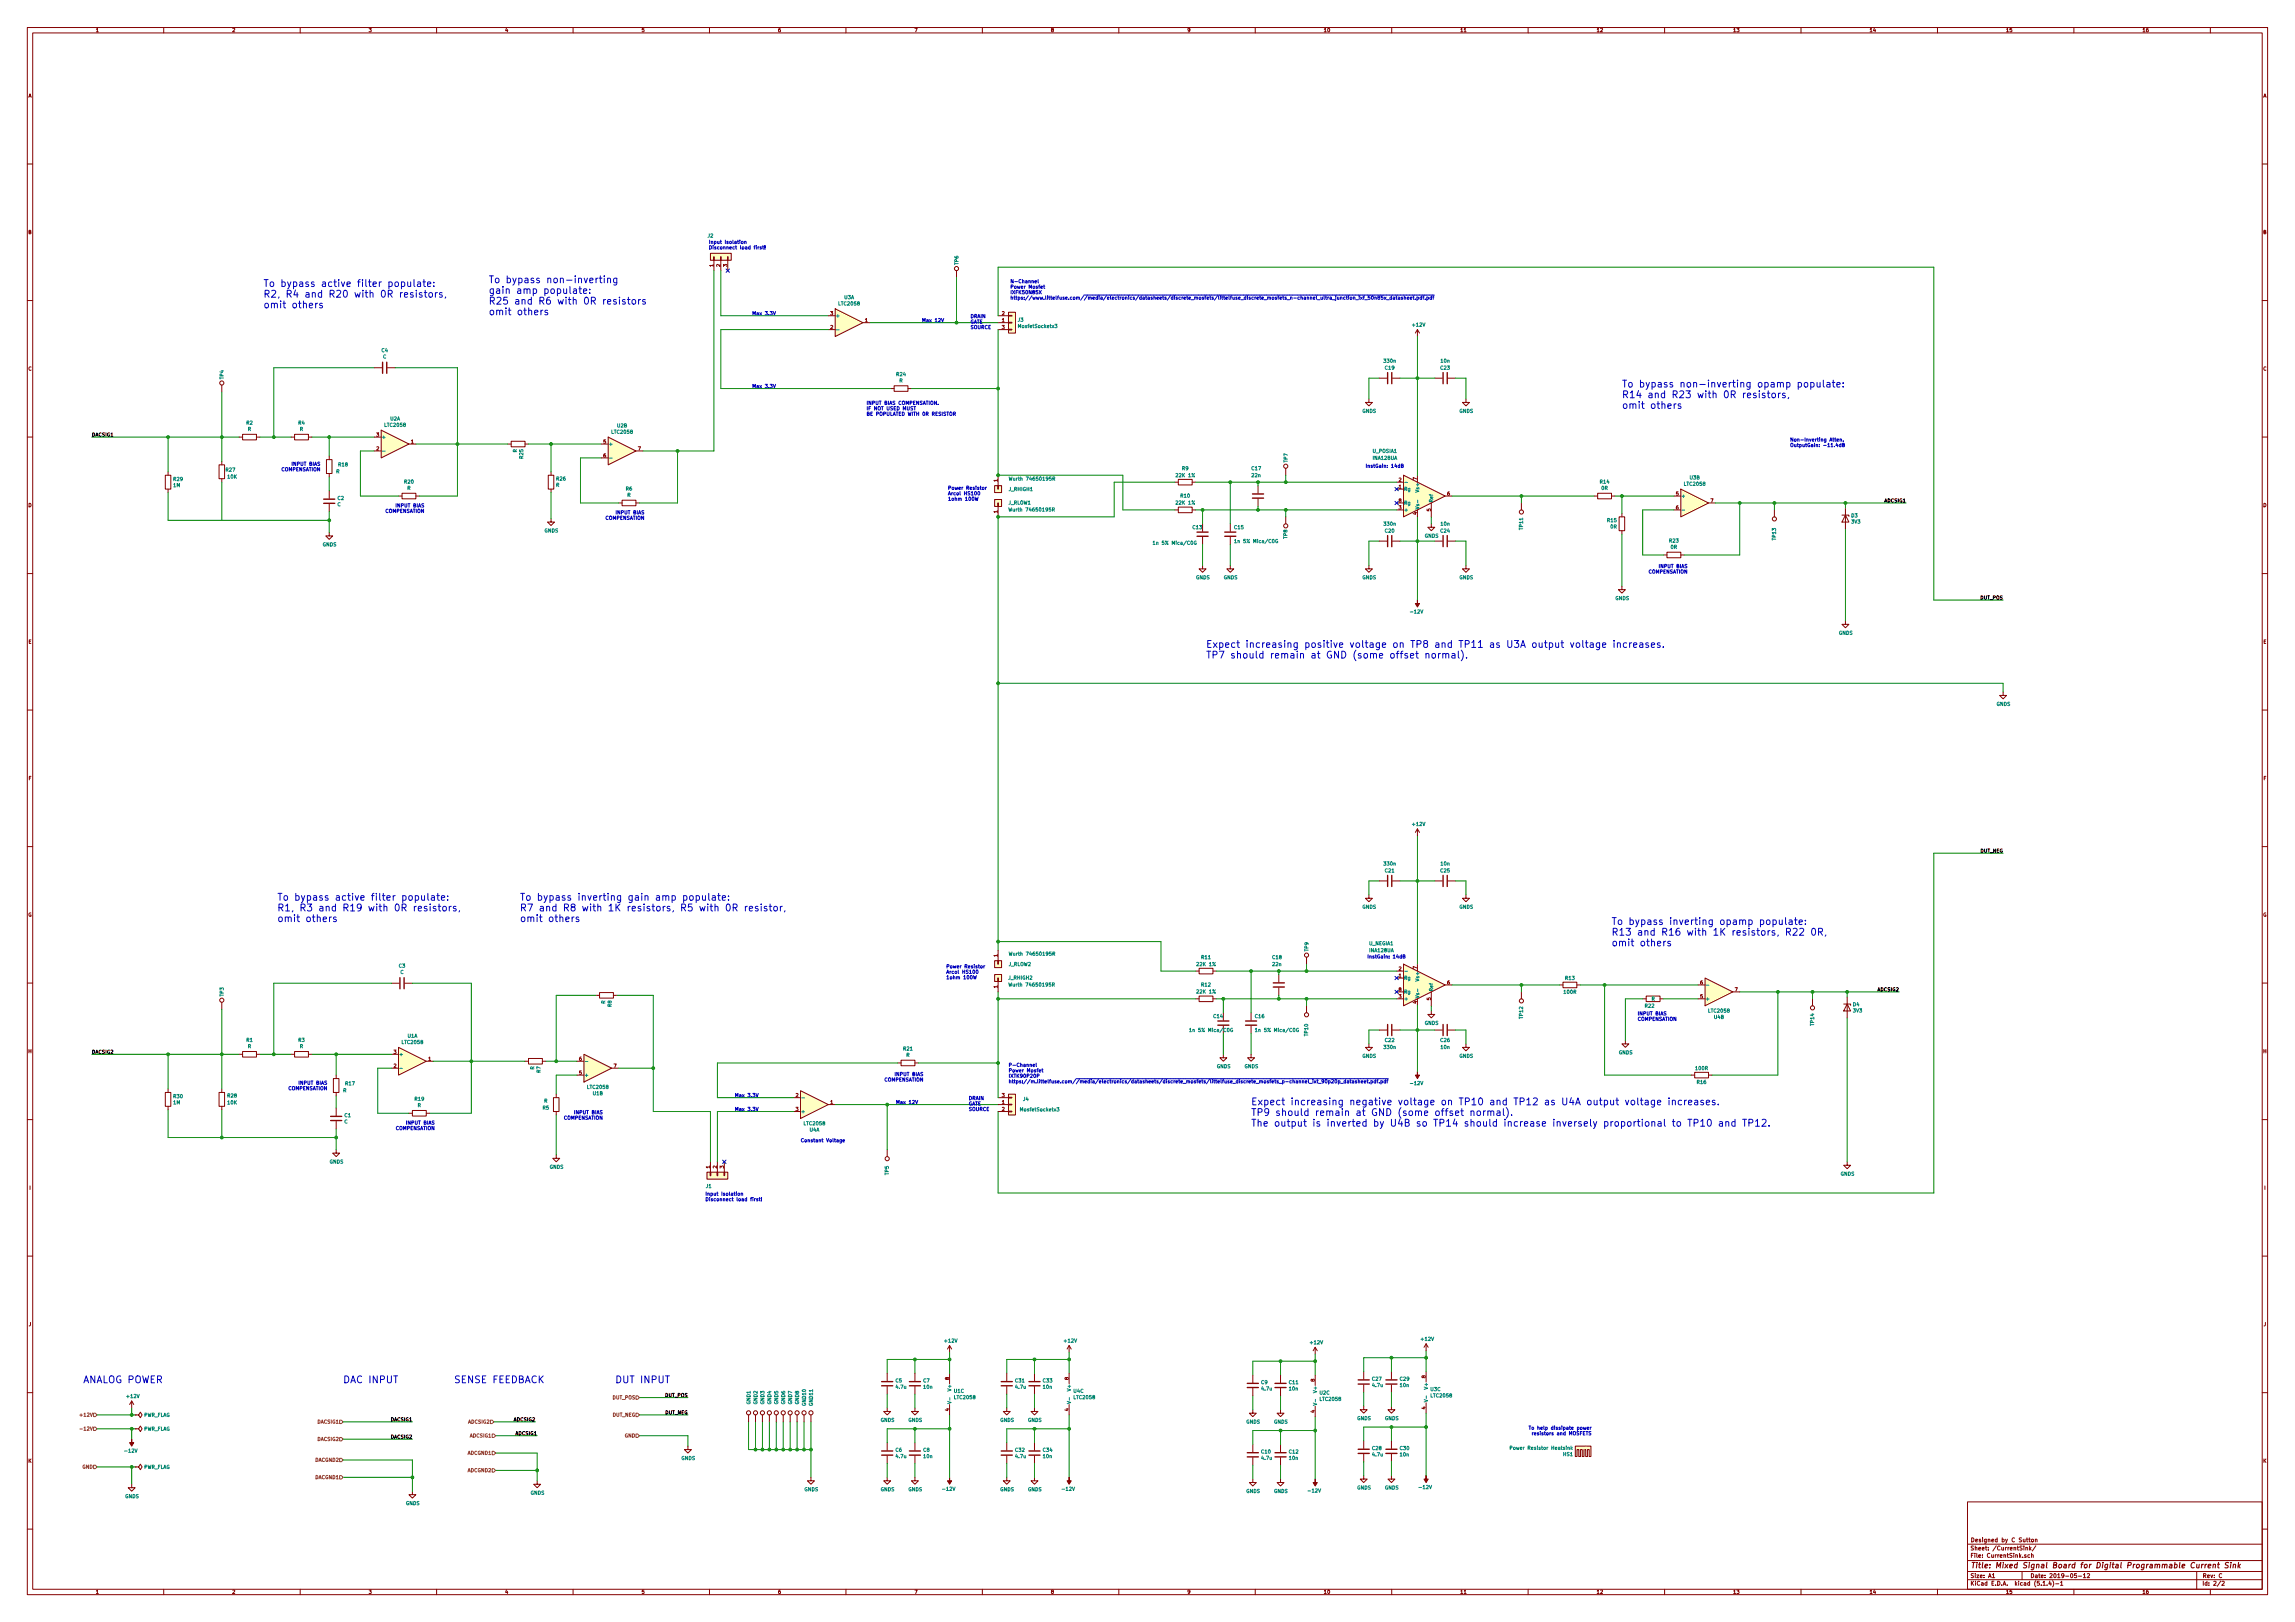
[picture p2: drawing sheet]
<svg xmlns="http://www.w3.org/2000/svg" width="841mm" height="594mm" viewBox="0 0 841 594" stroke-linecap="round" stroke-linejoin="round" font-family="sans-serif">
<defs><g id="words">
<g font-size="3.5" fill="#0000c2">
<text x="96.5" y="105.1">To bypass active filter populate:</text>
<text x="179.1" y="103.7">To bypass non-inverting</text>
<text x="179.1" y="107.6">gain amp populate:</text>
<text x="96.5" y="109">R2, R4 and R20 with 0R resistors,</text>
<text x="96.5" y="112.9">omit others</text>
<text x="179.1" y="111.5">R25 and R6 with 0R resistors</text>
<text x="179.1" y="115.4">omit others</text>
<text x="594.4" y="141.9">To bypass non-inverting opamp populate:</text>
<text x="594.4" y="145.8">R14 and R23 with 0R resistors,</text>
<text x="594.4" y="149.7">omit others</text>
<text x="442" y="237.3">Expect increasing positive voltage on TP8 and TP11 as U3A output voltage increases.</text>
<text x="442" y="241.2">TP7 should remain at GND (some offset normal).</text>
<text x="101.6" y="329.9">To bypass active filter populate:</text>
<text x="190.5" y="329.9">To bypass inverting gain amp populate:</text>
<text x="101.6" y="333.8">R1, R3 and R19 with 0R resistors,</text>
<text x="190.5" y="333.8">R7 and R8 with 1K resistors, R5 with 0R resistor,</text>
<text x="101.6" y="337.7">omit others</text>
<text x="190.5" y="337.7">omit others</text>
<text x="590.5" y="338.8">To bypass inverting opamp populate:</text>
<text x="590.5" y="342.7">R13 and R16 with 1K resistors, R22 0R,</text>
<text x="590.5" y="346.6">omit others</text>
<text x="458.5" y="404.8">Expect increasing negative voltage on TP10 and TP12 as U4A output voltage increases.</text>
<text x="458.5" y="408.7">TP9 should remain at GND (some offset normal).</text>
<text x="458.5" y="412.6">The output is inverted by U4B so TP14 should increase inversely proportional to TP10 and TP12.</text>
<text x="30.5" y="506.6">ANALOG POWER</text>
<text x="125.7" y="506.6">DAC INPUT</text>
<text x="166.4" y="506.6">SENSE FEEDBACK</text>
<text x="225.4" y="506.6">DUT INPUT</text>
</g>
<text font-size="2.8" fill="#840000" x="722" y="574.4">Title: Mixed Signal Board for Digital Programmable Current Sink</text>
<g font-size="2.1" fill="#840000">
<text x="722" y="567.8">Sheet: /CurrentSink/</text>
<text x="722" y="564.8">Designed by C Sutton</text>
<text x="722" y="570.5">File: CurrentSink.sch</text>
<text x="722" y="580.7">KiCad E.D.A. kicad (5.1.4)-1</text>
<text x="722" y="577.9">Size: A1</text>
<text x="744" y="577.9">Date: 2019-05-12</text>
<text x="807" y="577.9">Rev: C</text>
<text x="807" y="580.7">Id: 2/2</text>
</g>
<g font-size="1.8" fill="#840000">
<text x="35" y="11.7">1</text>
<text x="85" y="11.7">2</text>
<text x="135" y="11.7">3</text>
<text x="185" y="11.7">4</text>
<text x="235" y="11.7">5</text>
<text x="285" y="11.7">6</text>
<text x="335" y="11.7">7</text>
<text x="385" y="11.7">8</text>
<text x="435" y="11.7">9</text>
<text x="485" y="11.7">10</text>
<text x="535" y="11.7">11</text>
<text x="585" y="11.7">12</text>
<text x="635" y="11.7">13</text>
<text x="685" y="11.7">14</text>
<text x="735" y="11.7">15</text>
<text x="785" y="11.7">16</text>
<text x="10.4" y="35.7">A</text>
<text x="829.4" y="35.7">A</text>
<text x="10.4" y="85.7">B</text>
<text x="829.4" y="85.7">B</text>
<text x="261.4" y="97.7" transform="rotate(-90 261.4 97.7)">1</text>
<text x="264" y="97.7" transform="rotate(-90 264 97.7)">2</text>
<text x="266.5" y="97.7" transform="rotate(-90 266.5 97.7)">3</text>
<text x="304.3" y="115.4">3</text>
<text x="317" y="118">1</text>
<text x="367.2" y="118">1</text>
<text x="367.2" y="115.4">2</text>
<text x="304.3" y="120.5">2</text>
<text x="367.2" y="120.5">3</text>
<text x="10.4" y="135.7">C</text>
<text x="829.4" y="135.7">C</text>
<text x="137.9" y="159.9">3</text>
<text x="137.9" y="165">2</text>
<text x="150.6" y="162.4">1</text>
<text x="221.1" y="162.4">5</text>
<text x="221.1" y="167.5">6</text>
<text x="233.8" y="165">7</text>
<text x="365.6" y="176.5" transform="rotate(-90 365.6 176.5)">1</text>
<text x="512.6" y="178.9">1</text>
<text x="512.6" y="176.4">2</text>
<text x="519.2" y="175.8" transform="rotate(-90 519.2 175.8)">7</text>
<text x="10.4" y="185.7">D</text>
<text x="512.6" y="184">8</text>
<text x="530.4" y="181.5">6</text>
<text x="614.2" y="181.5">5</text>
<text x="626.9" y="184">7</text>
<text x="829.4" y="185.7">D</text>
<text x="365.6" y="187.9" transform="rotate(-90 365.6 187.9)">1</text>
<text x="512.6" y="186.6">3</text>
<text x="519.2" y="188.5" transform="rotate(-90 519.2 188.5)">4</text>
<text x="524.3" y="187.2" transform="rotate(-90 524.3 187.2)">5</text>
<text x="614.2" y="186.6">6</text>
<text x="10.4" y="235.7">E</text>
<text x="829.4" y="235.7">E</text>
<text x="10.5" y="285.7">F</text>
<text x="829.5" y="285.7">F</text>
<text x="10.3" y="335.7">G</text>
<text x="829.3" y="335.7">G</text>
<text x="365.6" y="350.4" transform="rotate(-90 365.6 350.4)">1</text>
<text x="512.6" y="358">1</text>
<text x="512.6" y="355.5">2</text>
<text x="519.2" y="354.9" transform="rotate(-90 519.2 354.9)">7</text>
<text x="365.6" y="361.9" transform="rotate(-90 365.6 361.9)">1</text>
<text x="512.6" y="365.6">3</text>
<text x="512.6" y="363.1">8</text>
<text x="530.4" y="360.6">6</text>
<text x="623.1" y="365.6">5</text>
<text x="623.1" y="360.6">6</text>
<text x="635.8" y="363.1">7</text>
<text x="519.2" y="367.6" transform="rotate(-90 519.2 367.6)">4</text>
<text x="524.3" y="366.3" transform="rotate(-90 524.3 366.3)">5</text>
<text x="10.4" y="385.7">H</text>
<text x="144.3" y="386">3</text>
<text x="157" y="388.5">1</text>
<text x="212.2" y="388.5">6</text>
<text x="829.4" y="385.7">H</text>
<text x="144.3" y="391">2</text>
<text x="212.2" y="393.6">5</text>
<text x="224.9" y="391">7</text>
<text x="291.6" y="401.8">2</text>
<text x="367.2" y="401.8">3</text>
<text x="291.6" y="406.9">3</text>
<text x="304.3" y="404.4">1</text>
<text x="367.2" y="404.4">1</text>
<text x="367.2" y="406.9">2</text>
<text x="260.1" y="427.9" transform="rotate(-90 260.1 427.9)">1</text>
<text x="262.7" y="427.9" transform="rotate(-90 262.7 427.9)">2</text>
<text x="265.2" y="427.9" transform="rotate(-90 265.2 427.9)">3</text>
<text x="10.7" y="435.7">I</text>
<text x="829.7" y="435.7">I</text>
<text x="10.5" y="485.7">J</text>
<text x="829.5" y="485.7">J</text>
<text x="347.8" y="505.4" transform="rotate(-90 347.8 505.4)">8</text>
<text x="391.6" y="505.4" transform="rotate(-90 391.6 505.4)">8</text>
<text x="481.8" y="506" transform="rotate(-90 481.8 506)">8</text>
<text x="522.4" y="504.7" transform="rotate(-90 522.4 504.7)">8</text>
<text x="347.8" y="516.8" transform="rotate(-90 347.8 516.8)">4</text>
<text x="391.6" y="516.8" transform="rotate(-90 391.6 516.8)">4</text>
<text x="481.8" y="517.4" transform="rotate(-90 481.8 517.4)">4</text>
<text x="522.4" y="516.2" transform="rotate(-90 522.4 516.2)">4</text>
<text x="10.4" y="535.7">K</text>
<text x="829.4" y="535.7">K</text>
<text x="35" y="583.7">1</text>
<text x="85" y="583.7">2</text>
<text x="135" y="583.7">3</text>
<text x="185" y="583.7">4</text>
<text x="235" y="583.7">5</text>
<text x="285" y="583.7">6</text>
<text x="335" y="583.7">7</text>
<text x="385" y="583.7">8</text>
<text x="435" y="583.7">9</text>
<text x="485" y="583.7">10</text>
<text x="535" y="583.7">11</text>
<text x="585" y="583.7">12</text>
<text x="635" y="583.7">13</text>
<text x="685" y="583.7">14</text>
<text x="735" y="583.7">15</text>
<text x="785" y="583.7">16</text>
</g>
<g font-size="1.8" fill="#008484">
<text x="259.4" y="87">J2</text>
<text x="351.2" y="96.9" transform="rotate(-90 351.2 96.9)">TP6</text>
<text x="307.5" y="111.9">LTC2058</text>
<text x="309.4" y="109.5">U3A</text>
<text x="306.2" y="116.3">+</text>
<text x="373" y="117.8">J3</text>
<text x="517.7" y="119.6">+12V</text>
<text x="373.5" y="120.1">MosfetSocketx3</text>
<text x="139.9" y="129">C4</text>
<text x="140.3" y="131.3">C</text>
<text x="328.6" y="137.7">R24</text>
<text x="507.3" y="132.8">330n</text>
<text x="507.6" y="135.4">C19</text>
<text x="527.9" y="135.4">C23</text>
<text x="528.1" y="132.8">10n</text>
<text x="82" y="138.9" transform="rotate(-90 82 138.9)">TP4</text>
<text x="329.6" y="140.1">R</text>
<text x="90.3" y="155.5">R2</text>
<text x="109.4" y="155.5">R4</text>
<text x="143" y="154">U2A</text>
<text x="499.2" y="151.2">GNDS</text>
<text x="534.8" y="151.2">GNDS</text>
<text x="90.8" y="157.8">R</text>
<text x="109.9" y="157.8">R</text>
<text x="139.8" y="160.7">+</text>
<text x="141.1" y="156.3">LTC2058</text>
<text x="224.3" y="158.8">LTC2058</text>
<text x="226.2" y="156.5">U2B</text>
<text x="189.4" y="165.7" transform="rotate(-90 189.4 165.7)">R</text>
<text x="191.7" y="167.9" transform="rotate(-90 191.7 167.9)">R25</text>
<text x="223" y="163.3">+</text>
<text x="503.1" y="165.9">U_POSIA1</text>
<text x="82.8" y="172.7">R27</text>
<text x="123.2" y="173.4">R</text>
<text x="124.1" y="170.8">R18</text>
<text x="433.2" y="172.2">R9</text>
<text x="458.7" y="172.2">C17</text>
<text x="471.9" y="169.3" transform="rotate(-90 471.9 169.3)">TP7</text>
<text x="503.2" y="168.4">INA128UA</text>
<text x="63.5" y="178.4">1M</text>
<text x="63.6" y="176.1">R29</text>
<text x="83.4" y="175.3">10K</text>
<text x="148.2" y="177.1">R20</text>
<text x="149.2" y="179.4">R</text>
<text x="203.8" y="178.3">R</text>
<text x="204" y="176">R26</text>
<text x="229.4" y="179.7">R6</text>
<text x="369.8" y="179.8">J_RHIGH1</text>
<text x="370.8" y="176">Wurth 74650195R</text>
<text x="431.2" y="174.7">22K 1%</text>
<text x="458.8" y="174.7">22n</text>
<text x="514.5" y="179.8">Rg</text>
<text x="520.1" y="179.9" transform="rotate(-90 520.1 179.9)">Vs+</text>
<text x="586.4" y="177.1">R14</text>
<text x="586.9" y="179.4">0R</text>
<text x="617.3" y="177.9">LTC2058</text>
<text x="619.3" y="175.6">U3B</text>
<text x="123.6" y="185.4">C</text>
<text x="123.7" y="183.1">C2</text>
<text x="229.9" y="182">R</text>
<text x="369.5" y="184.8">J_RLOW1</text>
<text x="431.2" y="184.8">22K 1%</text>
<text x="432.7" y="182.2">R10</text>
<text x="514.5" y="184.9">Rg</text>
<text x="525.1" y="184.1" transform="rotate(-90 525.1 184.1)">Ref</text>
<text x="616.1" y="182.3">+</text>
<text x="370.7" y="187.3">Wurth 74650195R</text>
<text x="514.5" y="187.4">+</text>
<text x="520.1" y="186.6" transform="rotate(-90 520.1 186.6)">Vs-</text>
<text x="589.1" y="191.2">R15</text>
<text x="678.5" y="189.5">D3</text>
<text x="678.5" y="191.7">3V3</text>
<text x="199.5" y="195">GNDS</text>
<text x="437.1" y="193.8">C13</text>
<text x="452.4" y="193.8">C15</text>
<text x="471.7" y="197.3" transform="rotate(-90 471.7 197.3)">TP8</text>
<text x="507.3" y="192.5">330n</text>
<text x="507.6" y="195.1">C20</text>
<text x="522.1" y="196.9">GNDS</text>
<text x="527.9" y="195.1">C24</text>
<text x="528.1" y="192.5">10n</text>
<text x="558.1" y="194" transform="rotate(-90 558.1 194)">TP11</text>
<text x="590.2" y="193.5">0R</text>
<text x="650.8" y="197.8" transform="rotate(-90 650.8 197.8)">TP13</text>
<text x="118.2" y="200.1">GNDS</text>
<text x="423.6" y="199.5">1n 5% Mica/C0G</text>
<text x="453.5" y="198.9">1n 5% Mica/C0G</text>
<text x="611.8" y="198.7">R23</text>
<text x="612.3" y="201">0R</text>
<text x="438.3" y="212.2">GNDS</text>
<text x="448.4" y="212.2">GNDS</text>
<text x="499.2" y="212.2">GNDS</text>
<text x="534.8" y="212.2">GNDS</text>
<text x="591.9" y="219.8">GNDS</text>
<text x="517.2" y="224.7">-12V</text>
<text x="673.9" y="232.5">GNDS</text>
<text x="731.6" y="258.5">GNDS</text>
<text x="517.7" y="302.5">+12V</text>
<text x="507.3" y="317">330n</text>
<text x="528.1" y="317">10n</text>
<text x="507.6" y="319.5">C21</text>
<text x="527.9" y="319.5">C25</text>
<text x="499.2" y="332.8">GNDS</text>
<text x="534.8" y="332.8">GNDS</text>
<text x="501.8" y="346.2">U_NEGIA1</text>
<text x="369.6" y="353.8">J_RLOW2</text>
<text x="370.8" y="350">Wurth 74650195R</text>
<text x="438.8" y="353.8">22K 1%</text>
<text x="440.3" y="351.3">R11</text>
<text x="466.3" y="351.3">C18</text>
<text x="466.4" y="353.8">22n</text>
<text x="479.5" y="348.4" transform="rotate(-90 479.5 348.4)">TP9</text>
<text x="502" y="348.7">INA128UA</text>
<text x="146.2" y="354.4">C3</text>
<text x="146.7" y="356.7">C</text>
<text x="369.6" y="358.8">J_RHIGH2</text>
<text x="514.5" y="358.8">Rg</text>
<text x="520.1" y="359" transform="rotate(-90 520.1 359)">Vs+</text>
<text x="573.7" y="358.9">R13</text>
<text x="82" y="364.9" transform="rotate(-90 82 364.9)">TP3</text>
<text x="370.7" y="361.3">Wurth 74650195R</text>
<text x="438.8" y="363.9">22K 1%</text>
<text x="440.3" y="361.3">R12</text>
<text x="514.5" y="363.9">Rg</text>
<text x="520.1" y="365.7" transform="rotate(-90 520.1 365.7)">Vs-</text>
<text x="525.1" y="363.2" transform="rotate(-90 525.1 363.2)">Ref</text>
<text x="573.2" y="364">100R</text>
<text x="221.8" y="367.7" transform="rotate(-90 221.8 367.7)">R</text>
<text x="224.1" y="368.8" transform="rotate(-90 224.1 368.8)">R8</text>
<text x="514.5" y="366.5">+</text>
<text x="602.9" y="369.1">R22</text>
<text x="605.2" y="366.5">R</text>
<text x="625" y="366.5">+</text>
<text x="626.2" y="370.9">LTC2058</text>
<text x="679.1" y="368.6">D4</text>
<text x="679.1" y="370.8">3V3</text>
<text x="437" y="377.9">1n 5% Mica/C0G</text>
<text x="444.8" y="372.9">C14</text>
<text x="460" y="372.9">C16</text>
<text x="461.1" y="377.9">1n 5% Mica/C0G</text>
<text x="522.1" y="375.4">GNDS</text>
<text x="558.1" y="373" transform="rotate(-90 558.1 373)">TP12</text>
<text x="628.2" y="373.2">U4B</text>
<text x="664.8" y="375.6" transform="rotate(-90 664.8 375.6)">TP14</text>
<text x="90.3" y="381.6">R1</text>
<text x="90.8" y="383.9">R</text>
<text x="109.4" y="381.6">R3</text>
<text x="109.9" y="383.9">R</text>
<text x="147.4" y="382.4">LTC2058</text>
<text x="149.4" y="380.1">U1A</text>
<text x="479.3" y="379.4" transform="rotate(-90 479.3 379.4)">TP10</text>
<text x="507.6" y="381.6">C22</text>
<text x="527.9" y="381.6">C26</text>
<text x="146.2" y="386.8">+</text>
<text x="331.1" y="384.8">R21</text>
<text x="332.1" y="387.1">R</text>
<text x="499.2" y="387.4">GNDS</text>
<text x="507.3" y="384.2">330n</text>
<text x="528.1" y="384.2">10n</text>
<text x="534.8" y="387.4">GNDS</text>
<text x="593.2" y="386.2">GNDS</text>
<text x="195.8" y="391.8" transform="rotate(-90 195.8 391.8)">R</text>
<text x="198.1" y="392.9" transform="rotate(-90 198.1 392.9)">R7</text>
<text x="214.1" y="394.4">+</text>
<text x="445.9" y="391.2">GNDS</text>
<text x="456.1" y="391.2">GNDS</text>
<text x="621.4" y="391.9">100R</text>
<text x="83.4" y="402">R28</text>
<text x="125.7" y="400">R</text>
<text x="126.6" y="397.5">R17</text>
<text x="215.4" y="398.8">LTC2058</text>
<text x="217.3" y="401.1">U1B</text>
<text x="517.2" y="397.4">-12V</text>
<text x="621.9" y="397">R16</text>
<text x="63.5" y="404.5">1M</text>
<text x="63.6" y="402.2">R30</text>
<text x="83.4" y="404.5">10K</text>
<text x="152" y="403.2">R19</text>
<text x="153" y="405.5">R</text>
<text x="198.9" y="406.4">R5</text>
<text x="199.4" y="403.9">R</text>
<text x="293.5" y="407.7">+</text>
<text x="374.3" y="407">MosfetSocketx3</text>
<text x="375" y="403.2">J4</text>
<text x="126.2" y="411.5">C</text>
<text x="126.3" y="409.2">C1</text>
<text x="294.8" y="412.1">LTC2058</text>
<text x="296.7" y="414.4">U4A</text>
<text x="120.8" y="426.2">GNDS</text>
<text x="201.4" y="428.1">GNDS</text>
<text x="325.7" y="430.3" transform="rotate(-90 325.7 430.3)">TP5</text>
<text x="674.5" y="430.6">GNDS</text>
<text x="258.7" y="435.1">J1</text>
<text x="346.3" y="491.7">+12V</text>
<text x="390.1" y="491.7">+12V</text>
<text x="520.9" y="491.1">+12V</text>
<text x="480.3" y="492.4">+12V</text>
<text x="328.2" y="506.3">C5</text>
<text x="328.4" y="508.6">4.7u</text>
<text x="338.4" y="506.3">C7</text>
<text x="338.5" y="508.6">10n</text>
<text x="348.6" y="509.1" transform="rotate(-90 348.6 509.1)">V+</text>
<text x="372.1" y="506.3">C31</text>
<text x="372.2" y="508.6">4.7u</text>
<text x="382.3" y="506.3">C33</text>
<text x="382.3" y="508.6">10n</text>
<text x="392.4" y="509.1" transform="rotate(-90 392.4 509.1)">V+</text>
<text x="462.2" y="507">C9</text>
<text x="462.4" y="509.3">4.7u</text>
<text x="472.4" y="507">C11</text>
<text x="472.5" y="509.3">10n</text>
<text x="482.6" y="509.8" transform="rotate(-90 482.6 509.8)">V+</text>
<text x="502.9" y="505.7">C27</text>
<text x="503" y="508">4.7u</text>
<text x="513.1" y="505.7">C29</text>
<text x="513.1" y="508">10n</text>
<text x="523.2" y="508.5" transform="rotate(-90 523.2 508.5)">V+</text>
<text x="524.3" y="509.5">U3C</text>
<text x="46.6" y="512">+12V</text>
<text x="275" y="514.3" transform="rotate(-90 275 514.3)">GND1</text>
<text x="277.5" y="514.3" transform="rotate(-90 277.5 514.3)">GND2</text>
<text x="280.1" y="514.3" transform="rotate(-90 280.1 514.3)">GND3</text>
<text x="282.6" y="514.3" transform="rotate(-90 282.6 514.3)">GND4</text>
<text x="285.2" y="514.3" transform="rotate(-90 285.2 514.3)">GND5</text>
<text x="287.7" y="514.3" transform="rotate(-90 287.7 514.3)">GND6</text>
<text x="290.2" y="514.3" transform="rotate(-90 290.2 514.3)">GND7</text>
<text x="292.8" y="514.3" transform="rotate(-90 292.8 514.3)">GND8</text>
<text x="295.3" y="514.8" transform="rotate(-90 295.3 514.8)">GND10</text>
<text x="297.9" y="514.8" transform="rotate(-90 297.9 514.8)">GND11</text>
<text x="349.7" y="510.1">U1C</text>
<text x="349.9" y="512.4">LTC2058</text>
<text x="393.5" y="510.1">U4C</text>
<text x="393.7" y="512.4">LTC2058</text>
<text x="483.6" y="510.8">U2C</text>
<text x="483.8" y="513.1">LTC2058</text>
<text x="524.5" y="511.8">LTC2058</text>
<text x="52.6" y="518.9">PWR_FLAG</text>
<text x="322.7" y="520.8">GNDS</text>
<text x="332.9" y="520.8">GNDS</text>
<text x="366.5" y="520.8">GNDS</text>
<text x="376.7" y="520.8">GNDS</text>
<text x="456.7" y="521.4">GNDS</text>
<text x="466.9" y="521.4">GNDS</text>
<text x="497.3" y="520.1">GNDS</text>
<text x="507.5" y="520.1">GNDS</text>
<text x="52.6" y="524">PWR_FLAG</text>
<text x="46" y="532">-12V</text>
<text x="328.2" y="531.7">C6</text>
<text x="338.4" y="531.7">C8</text>
<text x="372.1" y="531.7">C32</text>
<text x="382.3" y="531.7">C34</text>
<text x="462.3" y="532.4">C10</text>
<text x="472.4" y="532.4">C12</text>
<text x="502.9" y="531.1">C28</text>
<text x="503" y="533.4">4.7u</text>
<text x="513.1" y="531.1">C30</text>
<text x="513.1" y="533.4">10n</text>
<text x="554.4" y="531">Power Resistor Heatsink</text>
<text x="572.9" y="533.3">HS1</text>
<text x="52.6" y="538">PWR_FLAG</text>
<text x="249.7" y="534.7">GNDS</text>
<text x="328.4" y="534">4.7u</text>
<text x="338.5" y="534">10n</text>
<text x="372.2" y="534">4.7u</text>
<text x="382.3" y="534">10n</text>
<text x="462.4" y="534.7">4.7u</text>
<text x="472.5" y="534.7">10n</text>
<text x="345.7" y="546">-12V</text>
<text x="389.6" y="546">-12V</text>
<text x="497.3" y="545.5">GNDS</text>
<text x="507.5" y="545.5">GNDS</text>
<text x="520.4" y="545.4">-12V</text>
<text x="45.8" y="548.7">GNDS</text>
<text x="148.7" y="551.3">GNDS</text>
<text x="194.4" y="547.4">GNDS</text>
<text x="294.8" y="546.2">GNDS</text>
<text x="322.7" y="546.2">GNDS</text>
<text x="332.9" y="546.2">GNDS</text>
<text x="366.5" y="546.2">GNDS</text>
<text x="376.7" y="546.2">GNDS</text>
<text x="456.7" y="546.8">GNDS</text>
<text x="466.9" y="546.8">GNDS</text>
<text x="479.7" y="546.6">-12V</text>
</g>
<g font-size="1.8" fill="#0000c2">
<text x="259.7" y="89.3">Input Isolation</text>
<text x="259.7" y="91.3">Disconnect load first!</text>
<text x="370.2" y="103.7">N-Channel</text>
<text x="370.2" y="105.7">Power Mosfet</text>
<text x="370.2" y="107.7">IXFK50N85X</text>
<text x="370.2" y="109.7">https://www.littelfuse.com//media/electronics/datasheets/discrete_mosfets/littelfuse_discrete_mosfets_n-channel_ultra_junction_ixf_50n85x_datasheet.pdf.pdf</text>
<text x="275.6" y="115.4">Max 3.3V</text>
<text x="337.8" y="118">Max 12V</text>
<text x="355.6" y="116.5">DRAIN</text>
<text x="355.6" y="118.5">GATE</text>
<text x="355.6" y="120.5">SOURCE</text>
<text x="275.6" y="142.1">Max 3.3V</text>
<text x="317.5" y="148.3">INPUT BIAS COMPENSATION.</text>
<text x="317.5" y="150.3">IF NOT USED MUST</text>
<text x="317.5" y="152.3">BE POPULATED WITH 0R RESISTOR</text>
<text x="656" y="161.7">Non-Inverting Atten.</text>
<text x="656" y="163.7">OutputGain: -11.4dB</text>
<text x="103" y="172.6">COMPENSATION</text>
<text x="107.4" y="170.6">INPUT BIAS</text>
<text x="500.4" y="171.3">InstGain: 14dB</text>
<text x="347.3" y="179.4">Power Resistor</text>
<text x="145.5" y="185.8">INPUT BIAS</text>
<text x="347.3" y="181.4">Arcol HS100</text>
<text x="347.3" y="183.4">1ohm 100W</text>
<text x="141.1" y="187.8">COMPENSATION</text>
<text x="221.8" y="190.4">COMPENSATION</text>
<text x="226.2" y="188.4">INPUT BIAS</text>
<text x="608.5" y="208">INPUT BIAS</text>
<text x="604" y="210.1">COMPENSATION</text>
<text x="501" y="351">InstGain: 14dB</text>
<text x="346.7" y="354.6">Power Resistor</text>
<text x="346.7" y="356.6">Arcol HS100</text>
<text x="346.7" y="358.6">1ohm 100W</text>
<text x="600.1" y="371.9">INPUT BIAS</text>
<text x="600.1" y="373.9">COMPENSATION</text>
<text x="328.4" y="394.1">INPUT BIAS</text>
<text x="369.6" y="390.7">P-Channel</text>
<text x="369.6" y="392.7">Power Mosfet</text>
<text x="369.6" y="394.7">IXTK90P20P</text>
<text x="105.6" y="399.3">COMPENSATION</text>
<text x="110" y="397.3">INPUT BIAS</text>
<text x="269.2" y="401.8">Max 3.3V</text>
<text x="324" y="396.1">COMPENSATION</text>
<text x="369.6" y="396.7">https://m.littelfuse.com//media/electronics/datasheets/discrete_mosfets/littelfuse_discrete_mosfets_p-channel_ixt_90p20p_datasheet.pdf.pdf</text>
<text x="269.2" y="406.9">Max 3.3V</text>
<text x="328.3" y="404.4">Max 12V</text>
<text x="355" y="402.9">DRAIN</text>
<text x="355" y="404.9">GATE</text>
<text x="355" y="406.9">SOURCE</text>
<text x="144.9" y="413.9">COMPENSATION</text>
<text x="149.4" y="411.9">INPUT BIAS</text>
<text x="206.5" y="410.1">COMPENSATION</text>
<text x="210.9" y="408.1">INPUT BIAS</text>
<text x="293.4" y="418.3">Constant Voltage</text>
<text x="258.4" y="437.9">Input Isolation</text>
<text x="258.4" y="439.9">Disconnect load first!</text>
<text x="563.2" y="523.6">To help dissipate power</text>
<text x="563.2" y="525.7">resistors and MOSFETS</text>
</g>
<g font-size="1.8">
<text x="33.7" y="159.9">DACSIG1</text>
<text x="690.6" y="184">ADCSIG1</text>
<text x="725.7" y="219.6">DUT_POS</text>
<text x="725.6" y="312.3">DUT_NEG</text>
<text x="688.1" y="363.1">ADCSIG2</text>
<text x="33.7" y="386">DACSIG2</text>
<text x="243.7" y="511.7">DUT_POS</text>
<text x="143.3" y="520.6">DACSIG1</text>
<text x="188.3" y="520.6">ADCSIG2</text>
<text x="243.6" y="518">DUT_NEG</text>
<text x="143.3" y="526.9">DACSIG2</text>
<text x="189" y="525.7">ADCSIG1</text>
</g>
<g font-size="1.8" fill="#848400">
<text x="224.5" y="512.5">DUT_POS</text>
<text x="29.9" y="518.9">+12V</text>
<text x="116.4" y="521.4">DACSIG1</text>
<text x="171.6" y="521.4">ADCSIG2</text>
<text x="224.4" y="518.9">DUT_NEG</text>
<text x="30.4" y="523.9">-12V</text>
<text x="116.4" y="527.8">DACSIG2</text>
<text x="172.3" y="526.5">ADCSIG1</text>
<text x="228.9" y="526.5">GND</text>
<text x="171.4" y="532.8">ADCGND1</text>
<text x="30.1" y="537.9">GND</text>
<text x="115.5" y="535.4">DACGND2</text>
<text x="171.4" y="539.2">ADCGND2</text>
<text x="115.5" y="541.7">DACGND1</text>
</g>
</g></defs>
<g fill="none" stroke="#840000" stroke-width=".37">
<path d="M10 10.1h821v574h-821zM12 12.1h817v570h-817zM60 10.1v2M110 10.1v2M160 10.1v2M210 10.1v2M260 10.1v2M310 10.1v2M360 10.1v2M410 10.1v2M460 10.1v2M510 10.1v2"/>
<path d="M536.5 11.7h.8M560 10.1v2M610 10.1v2M660 10.1v2M710 10.1v2M760 10.1v2M810 10.1v2M10 60.1h2M829 60.1h2M260.3 92.8h7.7v2.5h-7.7zM261.5 94.1h.2v1.2h-.2zM261.6 95.3v3.8"/>
<path d="M264 94.1h.3v1.2h-.3zM264.2 95.3v3.8M266.6 94.1h.2v1.2h-.2zM266.7 95.3v3.8M350.5 99.1v2.6M10 110.1h2M303.5 115.6h2.6M306.1 113.1l10.1 5.1-10.1 5.1zM316.2 118.2h2.6M365.8 118.2h3.8M365.8 115.6h3.8M369.6 114.4h2.5v7.6h-2.5z"/>
<path d="M369.6 118.1h1.2v.2h-1.2zM369.6 115.5h1.2v.3h-1.2zM829 110.1h2M137.2 134.7h2.8M142 134.7h2.8M303.5 120.7h2.6M365.8 120.7h3.8M369.6 120.6h1.2v.3h-1.2zM505.5 138.5h2.8M510.3 138.5h2.8M519.4 120.7v2.6M519.4 120.7l-.7 1.3"/>
<path d="M519.4 120.7l.8 1.3M525.8 138.5h2.8M530.6 138.5h2.8M81.3 141v2.6M88.9 159.1h5.1v2h-5.1zM107.9 159.1h5.1v2h-5.1zM139.7 157.6l10.2 5-10.2 5.1zM326.4 142.3h1.3M327.7 141.3h5v2h-5zM332.7 142.3h1.3M501.6 146.1v1.3h1.3l-1.3 1.3-1.2-1.3h1.2M537.2 146.1v1.3h1.3l-1.3 1.3-1.3-1.3h1.3"/>
<path d="M10 160.1h2M60.6 174.1h2v5h-2zM61.6 172.8v1.3M61.6 179.1v1.3M80.3 170.3h2v5h-2zM81.3 169v1.3M81.3 175.3v1.3M87.6 160.1h1.3M94 160.1h1.2M106.7 160.1h1.2M113 160.1h1.3M119.6 168.3h2.1v5.1h-2.1z"/>
<path d="M120.6 167.1v1.2M120.6 173.4v1.3M120.6 179.8v2.8M137.2 160.1h2.5M137.2 165.2h2.5M149.9 162.6h2.5M186.1 162.6h1.2M187.3 161.6h5.1v2h-5.1zM192.4 162.6h1.3M200.9 174.1h2v5h-2zM201.9 172.8v1.3M201.9 179.1v1.3"/>
<path d="M220.3 162.6h2.6M220.3 167.7h2.6M222.9 160.1l10.1 5.1-10.1 5.1zM233 165.2h2.6M364.5 177.9h2.5v2.5h-2.5zM365.6 177.9h.3v1.2h-.3zM365.8 174.1v3.8M430.5 176.6h1.3M431.8 175.6h5.1v2h-5.1zM436.9 176.6h1.2M461 177.9v2.8M471.2 171.5v2.6"/>
<path d="M511.8 176.6h2.5M511.8 179.1h2.5M514.3 174.1l15.3 7.6-15.3 7.6zM519.4 174.1v2.5M615.9 179.1l10.2 5.1-10.2 5.1zM829 160.1h2M120.6 195v1.3h1.3l-1.3 1.3-1.2-1.3h1.2M120.6 184.6v2.8M146 181.7h1.3M147.3 180.7h5.1v2h-5.1zM152.4 181.7h1.3M201.9 189.9v1.3h1.3l-1.3 1.3-1.2-1.3h1.2"/>
<path d="M226.7 184.2h1.3M228 183.2h5v2h-5zM233 184.2h1.3M364.5 183h2.5v2.5h-2.5zM365.6 184.2h.3v1.3h-.3zM365.8 185.5v3.8M430.5 186.8h1.3M431.8 185.7h5.1v2.1h-5.1zM436.9 186.8h1.2M440.7 191.8v2.8M440.7 196.7v2.8M450.8 191.8v2.8"/>
<path d="M450.8 196.7v2.8M461 182.7v2.8M471.2 189.3v2.5M505.5 198.2h2.8M510.3 198.2h2.8M511.8 184.2h2.5M511.8 186.8h2.5M519.4 186.8v2.5M524.5 191.8v1.3h1.3l-1.3 1.3-1.3-1.3h1.3M524.5 184.2v5.1M525.8 198.2h2.8M529.6 181.7h2.5"/>
<path d="M530.6 198.2h2.8M557.5 184.2v2.6M584.2 181.7h1.3M585.5 180.7h5v2h-5zM590.5 181.7h1.3M593.3 189.3h2.1v5.1h-2.1zM594.4 188v1.3M594.4 194.4v1.3M613.4 181.7h2.5M613.4 186.8h2.5M626.1 184.2h2.5M650.2 186.8v2.5"/>
<path d="M675 188.7h2.5v.5M676.3 188.7l1.2 2.5h-2.5zM676.3 186.1v7.6M10 210.1h2M440.7 207.1v1.3h1.3l-1.3 1.2-1.3-1.2h1.3M450.8 207.1v1.3h1.3l-1.3 1.2-1.2-1.2h1.2M501.6 207.1v1.3h1.3l-1.3 1.2-1.2-1.2h1.2M537.2 207.1v1.3h1.3l-1.3 1.2-1.3-1.2h1.3M594.4 214.7v1.3h1.2l-1.2 1.2-1.3-1.2h1.3M609.6 203.3h1.3M610.9 202.3h5v2h-5zM615.9 203.3h1.3"/>
<path d="M829 210.1h2M676.3 227.4v1.3h1.2l-1.2 1.2-1.3-1.2h1.3M734.1 253.4v1.3h1.2l-1.2 1.3-1.3-1.3h1.3M10 260.1h2M829 260.1h2M10 310.1h2M519.4 303.6l-.7 1.3M519.4 303.6v2.5M519.4 303.6l.8 1.3M829 310.1h2M501.6 327.7v1.3h1.3l-1.3 1.3-1.2-1.3h1.2M505.5 322.7h2.8"/>
<path d="M510.3 322.7h2.8M525.8 322.7h2.8M530.6 322.7h2.8M537.2 327.7v1.3h1.3l-1.3 1.3-1.3-1.3h1.3M364.5 356.9h2.5v2.6h-2.5zM364.5 351.9h2.5v2.5h-2.5zM365.6 358.2h.3v1.3h-.3zM365.6 351.9h.3v1.2h-.3zM365.8 348.1v3.8M365.8 359.5v3.8M438.1 355.7h1.3M439.4 354.7h5.1v2h-5.1z"/>
<path d="M444.5 355.7h1.3M468.6 356.9v2.8M478.8 350.6v2.5M511.8 355.7h2.5M511.8 358.2h2.5M514.3 353.1l15.3 7.7-15.3 7.6zM519.4 353.1v2.6M572.8 359.7h5v2.1h-5zM624.8 358.2l10.2 5.1-10.2 5.1zM10 360.1h2M81.3 367.1v2.5M143.5 360.1h2.8"/>
<path d="M148.3 360.1h2.8M218.4 364.6h1.3M219.7 363.5h5.1v2.1h-5.1zM224.8 364.6h1.3M438.1 365.8h1.3M439.4 364.8h5.1v2h-5.1zM444.5 365.8h1.3M448.3 370.9v2.8M448.3 375.7v2.8M458.5 370.9v2.8M458.5 375.7v2.8M468.6 361.8v2.8"/>
<path d="M478.8 368.4v2.5M505.5 377.3h2.8M510.3 377.3h2.8M511.8 365.8h2.5M511.8 363.3h2.5M519.4 365.8v2.6M524.5 370.3v1.2h1.3l-1.3 1.3-1.3-1.3h1.3M524.5 363.3v5.1M525.8 377.3h2.8M529.6 360.8h2.5M530.6 377.3h2.8M557.5 363.3v2.5"/>
<path d="M571.5 360.8h1.3M577.8 360.8h1.3M602 365.8h1.2M603.2 364.8h5.1v2h-5.1zM608.3 365.8h1.3M622.3 360.8h2.5M622.3 365.8h2.5M635 363.3h2.5M664.2 365.8v2.6M675.6 367.7h2.6v.5M676.9 367.7l1.3 2.6h-2.6zM676.9 365.2v7.6"/>
<path d="M829 360.1h2M61.6 398.9v1.2M81.3 398.9v1.2M87.6 386.2h1.3M88.9 385.1h5.1v2.1h-5.1zM94 386.2h1.2M106.7 386.2h1.2M107.9 385.1h5.1v2.1h-5.1zM113 386.2h1.3M122.2 395h2v5.1h-2zM123.2 393.8v1.2M143.5 386.2h2.5"/>
<path d="M143.5 391.2h2.5M146 383.6l10.2 5.1-10.2 5.1zM156.2 388.7h2.5M192.4 388.7h1.3M193.7 387.7h5.1v2h-5.1zM198.8 388.7h1.2M211.5 388.7h2.5M211.5 393.8h2.5M214 386.2l10.2 5-10.2 5.1zM224.2 391.2h2.5M293.4 399.5l10.1 5.1-10.1 5zM328.9 389.3h1.3"/>
<path d="M330.2 388.3h5.1v2h-5.1zM335.3 389.3h1.2M448.3 386.2v1.2h1.3l-1.3 1.3-1.3-1.3h1.3M458.5 386.2v1.2h1.2l-1.2 1.3-1.3-1.3h1.3M501.6 382.3v1.3h1.3l-1.3 1.3-1.2-1.3h1.2M537.2 382.3v1.3h1.3l-1.3 1.3-1.3-1.3h1.3M595.6 381.1v1.2h1.3l-1.3 1.3-1.2-1.3h1.2M619.8 393.8h1.2M621 392.8h5.1v2h-5.1zM626.1 393.8h1.3M10 410.1h2M60.6 400.1h2v5.1h-2z"/>
<path d="M61.6 405.2v1.3M80.3 400.1h2v5.1h-2zM81.3 405.2v1.3M123.2 400.1v1.3M123.2 405.8v2.8M123.2 410.7v2.8M149.9 407.7h1.2M151.1 406.7h5.1v2.1h-5.1zM156.2 407.7h1.3M202.8 402h2.1v5.1h-2.1zM203.8 400.8v1.2M203.8 407.1v1.3"/>
<path d="M290.8 407.1h2.6M290.8 402h2.6M303.5 404.6h2.6M365.8 404.6h3.8M365.8 407.1h3.8M365.8 402h3.8M369.6 400.8h2.5v7.6h-2.5zM369.6 401.9h1.2v.3h-1.2zM369.6 404.4h1.2v.3h-1.2zM369.6 407h1.2v.2h-1.2zM829 410.1h2M123.2 421.1v1.2h1.3l-1.3 1.3-1.3-1.3h1.3"/>
<path d="M203.8 423v1.3h1.3l-1.3 1.2-1.2-1.2h1.2M259.1 429.3h7.6v2.6h-7.6zM260.2 429.3h.3v1.3h-.3zM260.3 425.5v3.8M262.8 429.3h.2v1.3h-.2zM262.9 425.5v3.8M265.3 429.3h.3v1.3h-.3zM265.4 425.5v3.8M325.1 421.1v2.5M676.9 425.5v1.3h1.3l-1.3 1.3-1.3-1.3h1.3M10 460.1h2M829 460.1h2"/>
<path d="M348 492.8v2.6M348 492.8l-.8 1.3M348 492.8l.7 1.3M391.8 492.8v2.6M391.8 492.8l-.8 1.3M391.8 492.8l.8 1.3M482 493.5v2.5M482 493.5l-.8 1.2M482 493.5l.7 1.2M522.6 492.2v2.5M522.6 492.2l-.8 1.3M522.6 492.2l.8 1.3"/>
<path d="M10 510.1h2M48.3 513.2l-.8 1.2M48.3 513.2v2.5M48.3 513.2l.7 1.2M49.5 518.2h1.3l.6-1 .7 1-.7 1-.6-1M49.5 518.2h.1M274.3 518.2v2.6M276.9 518.2v2.6M279.4 518.2v2.6M281.9 518.2v2.6M284.5 518.2v2.6M287 518.2v2.6"/>
<path d="M289.6 518.2v2.6M292.1 518.2v2.6M294.6 518.2v2.6M297.2 518.2v2.6M325.1 515.7v1.3h1.3l-1.3 1.2-1.3-1.2h1.3M325.1 503v2.8M325.1 507.8v2.8M335.3 515.7v1.3h1.2l-1.2 1.2-1.3-1.2h1.3M335.3 503v2.8M335.3 507.8v2.8M348 503v3.8M348 514.4v3.8"/>
<path d="M368.9 515.7v1.3h1.3l-1.3 1.2-1.2-1.2h1.2M368.9 503v2.8M368.9 507.8v2.8M379.1 515.7v1.3h1.3l-1.3 1.2-1.3-1.2h1.3M379.1 503v2.8M379.1 507.8v2.8M391.8 503v3.8M391.8 514.4v3.8M459.1 516.3v1.3h1.3l-1.3 1.3-1.3-1.3h1.3M459.1 503.6v2.8M459.1 508.5v2.7M469.3 516.3v1.3h1.2l-1.2 1.3-1.3-1.3h1.3"/>
<path d="M469.3 503.6v2.8M469.3 508.5v2.7M482 503.6v3.8M482 515.1v3.8M499.7 515.1v1.2h1.3l-1.3 1.3-1.2-1.3h1.2M499.7 502.4v2.8M499.7 507.2v2.8M509.9 515.1v1.2h1.3l-1.3 1.3-1.3-1.3h1.3M509.9 502.4v2.8M509.9 507.2v2.8M522.6 502.4v3.8M522.6 513.8v3.8"/>
<path d="M829 510.1h2M49.5 523.3h1.3l.6-1 .7 1-.7 1-.6-1M49.5 523.3h.1M49.5 537.3h1.3l.6-1 .7 1-.7 1-.6-1M49.5 537.3h.1M252.1 529.7v1.2h1.3l-1.3 1.3-1.3-1.3h1.3M325.1 528.4v2.8M325.1 533.2v2.8M335.3 528.4v2.8M335.3 533.2v2.8M368.9 528.4v2.8M368.9 533.2v2.8"/>
<path d="M379.1 528.4v2.8M379.1 533.2v2.8M459.1 529v2.8M459.1 533.9v2.7M469.3 529v2.8M469.3 533.9v2.7M499.7 527.8v2.8M499.7 532.6v2.8M509.9 527.8v2.8M509.9 532.6v2.8M577.3 529.7h5.7v3.8h-.6v-2.6h-.7v2.6h-.6v-2.6h-.6v2.6h-.7v-2.6h-.6v2.6h-.6v-2.6h-.7v2.6h-.6zM48.3 543.6v1.3h1.2l-1.2 1.3-1.3-1.3h1.3"/>
<path d="M151.1 546.2v1.2h1.3l-1.3 1.3-1.2-1.3h1.2M196.8 542.4v1.2h1.3l-1.3 1.3-1.2-1.3h1.2M297.2 541.1v1.3h1.2l-1.2 1.2-1.3-1.2h1.3M325.1 541.1v1.3h1.3l-1.3 1.2-1.3-1.2h1.3M335.3 541.1v1.3h1.2l-1.2 1.2-1.3-1.2h1.3M368.9 541.1v1.3h1.3l-1.3 1.2-1.2-1.2h1.2M379.1 541.1v1.3h1.3l-1.3 1.2-1.3-1.2h1.3M459.1 541.7v1.3h1.3l-1.3 1.3-1.3-1.3h1.3M469.3 541.7v1.3h1.2l-1.2 1.3-1.3-1.3h1.3M499.7 540.5v1.2h1.3l-1.3 1.3-1.2-1.3h1.2M509.9 540.5v1.2h1.3l-1.3 1.3-1.3-1.3h1.3M721 550.1h108v32h-108z"/>
<path d="M10 560.1h2M721 578.6h108M721 575.6h108M721 571.6h108M721 565.6h108M730.1 576.8l.5-.5v1.5M730.1 577.8h.9M741 575.6v3M741.7 566.2v.2M741.7 566.7v1M742.4 566.9l.6-.1 .1 .9M742.4 566.7v1"/>
<path d="M742.5 569.5l-.6 .1 .6 .4v.4h-.6M743.8 566.2v1.5M743.8 569.5l-.4-.1-.3 .3 .1 .6 .6 .1M743.9 567.2l.4 .5M744.3 566.7l-.5 .6M744.5 569.6l.5-.1 .1 .9M744.5 568.9v1.5M744.5 563.9h.7v.7h-.7zM745.9 563.9l.6-.1v.9M745.9 563.8v.9M746 566.2l-1.2 1.9M751.2 579.1l-.4 1.1h.9"/>
<path d="M751.5 579.7v.9M752.2 578.9a1.71 1.71 0 0 1 0 2.3M755.1 579.6l.4-.5v1.5M761 576.3h-.8v.8l.7-.1 .1 .7h-.8M761.7 577.3h1.1M763.5 576.8l.4-.5v1.5M763.5 577.8h.8M764.9 576.5l.6-.2 .3 .5-1 1h1M805 575.6v6.5M813.8 579.1l-1.3 1.9M814.2 579.3l.6-.2 .3 .5-.9 1h.9M829 560.1h2"/>
<path d="M60 582.1v2M110 582.1v2M160 582.1v2M210 582.1v2M260 582.1v2M310 582.1v2M360 582.1v2M410 582.1v2M460 582.1v2M510 582.1v2M536.5 583.7h.8M560 582.1v2"/>
<path d="M610 582.1v2M660 582.1v2M710 582.1v2M748.7 580.6h.8M750.2 580.5v.1M753.3 580.1h1.2M755.1 580.6h.9M760 582.1v2M810 582.1v2"/>
<circle cx="350.5" cy="98.4" r=".76"/>
<circle cx="81.3" cy="140.3" r=".76"/>
<circle cx="471.2" cy="170.8" r=".76"/>
<circle cx="471.2" cy="192.6" r=".76"/>
<circle cx="557.5" cy="187.5" r=".76"/>
<circle cx="650.2" cy="190.1" r=".76"/>
<circle cx="478.8" cy="349.8" r=".76"/>
<circle cx="81.3" cy="366.3" r=".76"/>
<circle cx="478.8" cy="371.7" r=".76"/>
<circle cx="557.5" cy="366.6" r=".76"/>
<circle cx="664.2" cy="369.1" r=".76"/>
<circle cx="325.1" cy="424.4" r=".76"/>
<circle cx="274.3" cy="517.5" r=".76"/>
<circle cx="276.9" cy="517.5" r=".76"/>
<circle cx="279.4" cy="517.5" r=".76"/>
<circle cx="281.9" cy="517.5" r=".76"/>
<circle cx="284.5" cy="517.5" r=".76"/>
<circle cx="287" cy="517.5" r=".76"/>
<circle cx="289.6" cy="517.5" r=".76"/>
<circle cx="292.1" cy="517.5" r=".76"/>
<circle cx="294.6" cy="517.5" r=".76"/>
<circle cx="297.2" cy="517.5" r=".76"/>
</g>
<g fill="none" stroke="#840000" stroke-width=".41">
<path d="M808.7 572.9l-.6 .4M809.2 573.6l1-.2-.1-.4-.5-.1-.4 .3v1h.8M811.1 573.1l.8-.1-.1 1.3M811.1 572.9l-.2 1.4M812.6 572.9h.8M813 572.3l-.2 1.7 .4 .3M816.7 572.4l-1.1 .1a.75 .75 0 0 0 .9 1l-.2 .7h-1M817.5 572.9l-.2 1.4M817.6 572.3l-.1 .2M818.4 573.1l.8-.1-.1 1.3M818.5 572.9l-.2 1.4M820.3 572.3l-.2 2"/>
<path d="M820.4 573.5l.5 .8M821 572.9l-.8 .8"/>
</g>
<g fill="none" stroke="#840000" stroke-width=".51">
<path d="M140.2 132.7v4M141.7 132.7v4M508.5 136.5v4M510 136.5v4M528.8 136.5v4M530.4 136.5v4M118.6 184.4h4.1M118.6 182.8h4.1M438.7 196.4h4M438.7 194.9h4M448.8 196.4h4.1M448.8 194.9h4.1"/>
<path d="M459 182.4h4M459 180.9h4M508.5 196.2v4M510 196.2v4M528.8 196.2v4M530.4 196.2v4M508.5 320.6v4.1M510 320.6v4.1M528.8 320.6v4.1M530.4 320.6v4.1M146.6 358.1v4.1M148.1 358.1v4.1"/>
<path d="M466.6 360h4.1M446.3 375.5h4M446.3 374h4M456.4 375.5h4.1M456.4 374h4.1M466.6 361.5h4.1M508.5 375.2v4.1M510 375.2v4.1M528.8 375.2v4.1M530.4 375.2v4.1M121.2 410.4h4M121.2 408.9h4"/>
<path d="M323.1 507.6h4.1M323.1 506h4.1M333.2 507.6h4.1M333.2 506h4.1M366.9 507.6h4.1M366.9 506h4.1M377.1 507.6h4M377.1 506h4M457.1 508.2h4M457.1 506.7h4M467.2 508.2h4.1M467.2 506.7h4.1"/>
<path d="M497.7 506.9h4.1M497.7 505.4h4.1M507.9 506.9h4M507.9 505.4h4M323.1 533h4.1M323.1 531.4h4.1M333.2 533h4.1M333.2 531.4h4.1M366.9 533h4.1M366.9 531.4h4.1M377.1 533h4M377.1 531.4h4"/>
<path d="M457.1 533.6h4M457.1 532.1h4M467.2 533.6h4.1M467.2 532.1h4.1M497.7 532.3h4.1M497.7 530.8h4.1M507.9 532.3h4M507.9 530.8h4"/>
</g>
<g fill="#ffffc2" stroke="#ffffc2" stroke-width=".37">
<path d="M260.3 92.8h7.7v2.5h-7.7z"/>
<path d="M581.1 529.7h1.9v3.8h-.6v-2.6h-.7v2.6h-.6v-2.6h-.6z"/>
<path d="M577.3 529.7h3.8l-.6 1.2v2.6h-.7v-2.6h-.6v2.6h-.6v-2.6h-.7v2.6h-.6z"/>
<path d="M259.1 429.3h7.6v2.6h-7.6z"/>
<path d="M364.5 177.9h2.5v2.5h-2.5z"/>
<path d="M364.5 356.9h2.5v2.6h-2.5z"/>
<path d="M364.5 351.9h2.5v2.5h-2.5z"/>
<path d="M369.6 114.4h2.5v7.6h-2.5z"/>
<path d="M369.6 400.8h2.5v7.6h-2.5z"/>
<path d="M306.1 113.1l10.1 5.1-10.1 5.1z"/>
<path d="M222.9 160.1l10.1 5.1-10.1 5.1z"/>
<path d="M364.5 183h2.5v2.5h-2.5z"/>
<path d="M139.7 157.6l10.2 5-10.2 5.1z"/>
<path d="M624.8 358.2l10.2 5.1-10.2 5.1z"/>
<path d="M146 383.6l10.2 5.1-10.2 5.1z"/>
<path d="M514.3 174.1l15.3 7.6-15.3 7.6z"/>
<path d="M214 386.2l10.2 5-10.2 5.1z"/>
<path d="M514.3 353.1l15.3 7.7-15.3 7.6z"/>
<path d="M615.9 179.1l10.2 5.1-10.2 5.1z"/>
<path d="M293.4 399.5l10.1 5.1-10.1 5z"/>
</g>
<g fill="none" stroke="#008484" stroke-width=".37">
<path d="M386.6 118.8h.7l-.4 .5 .4 .1-.1 .6-.6-.1M306.5 120.8h1M140.2 165.2h.9M223.3 167.8h1M369.8 174.7l.3 1.2 .2-.9 .3 .9 .3-1.2M385.8 175.3l.7-.1v-.4l-.7-.1v1.2M386.1 175.3l.4 .6M514.8 176.7h1M369.7 186l.3 1.2 .2-.9 .3 .9 .2-1.2M385.7 186.6l.7-.1v-.4l-.7-.1v1.2M386 186.6l.4 .6M422.6 198.5l.3-.3v1.2"/>
<path d="M422.6 199.4h.7M438.3 198.2a.57 .57 0 0 0-.7 .6 .57 .57 0 0 0 .8 .5v-.4h-.3M452.4 197.9l.4-.4v1.3M452.4 198.8h.7M468.2 197.6a.57 .57 0 0 0-.8 .6 .57 .57 0 0 0 .8 .5v-.4h-.2M519.5 183.2v.9M616.4 186.8h1M369.7 360l.3 1.2 .2-.9 .3 .9 .2-1.2M369.8 348.7l.3 1.2 .2-.9 .3 .9 .3-1.2M385.8 349.3l.7-.1v-.4l-.7-.1v1.2M386.1 349.3l.4 .6M514.8 355.7h1"/>
<path d="M385.7 360.6l.7-.1v-.4l-.7-.1v1.2M386 360.6l.4 .6M435.9 377l.3-.4v1.3M435.9 377.9h.7M451.7 376.7a.57 .57 0 0 0-.8 .5 .57 .57 0 0 0 .8 .5v-.4h-.2M460 377l.4-.4v1.3M460 377.9h.7M475.8 376.7a.57 .57 0 0 0-.8 .5 .57 .57 0 0 0 .8 .5v-.4h-.2M519.5 362.3v.9M625.3 360.8h1M146.5 391.3h1M214.5 388.8h.9"/>
<path d="M293.8 402.1h1M387.3 405.7h.8l-.4 .5 .3 .1v.6l-.7-.1M347.3 513.3l1.2 .4-1.2 .4M348.1 511.9v.9M391.1 513.3l1.3 .4-1.3 .4M391.9 511.9v.9M481.3 513.9l1.2 .4-1.2 .5M482 512.5v1M521.9 512.6l1.3 .5-1.3 .4M522.7 511.2v1M553.4 530.3l.6-.1 .1-.4-.7-.2v1.3M574.6 530.2l.5-.1v.8"/>
<path d="M574.6 530.1v.8M575.7 529.6v1.3M575.8 530.4l.4 .5M576.2 530.1l-.5 .5"/>
</g>
<g fill="#840000" stroke="#840000" stroke-width=".37">
<path d="M391.8 541.1v1.3h.8l-.8 1.2-.8-1.2h.8z"/>
<path d="M348 541.1v1.3h.7l-.7 1.2-.8-1.2h.8z"/>
<path d="M519.4 392.5v1.3h.8l-.8 1.2-.7-1.2h.7z"/>
<path d="M519.4 219.8v1.3h.8l-.8 1.2-.7-1.2h.7z"/>
<path d="M48.3 527.1v1.3h.7l-.7 1.3-.8-1.3h.8z"/>
<path d="M482 541.7v1.3h.7l-.7 1.3-.8-1.3h.8z"/>
<path d="M522.6 540.5v1.2h.8l-.8 1.3-.8-1.3h.8z"/>
</g>
<g fill="none" stroke="#008400" stroke-width=".37">
<path d="M261.6 99.1v66.1h-26M264.2 99.1v16.5h39.3M318.8 118.2h47M350.5 101.7v16.5M365.8 115.6v-17.7h342.9v121.9h25.4M137.2 134.7h-36.9v25.4M144.8 134.7h22.8v47h-13.9M303.5 120.7h-39.3v21.6h62.2M365.8 120.7v53.4h45.7v12.7h19M505.5 138.5h-3.9v7.6M513.1 138.5h12.7M519.4 123.3v50.8"/>
<path d="M533.4 138.5h3.8v7.6M81.3 143.6v25.4M334 142.3h31.8M33.7 160.1h53.9M61.6 160.1v12.7M81.3 176.6v14M95.2 160.1h11.5M114.3 160.1h22.9M120.6 160.1v7M120.6 174.7v5.1M137.2 165.2h-5.1v16.5h13.9M152.4 162.6h33.7"/>
<path d="M193.7 162.6h26.6M201.9 162.6v10.2M220.3 167.7h-7.6v16.5h14M248.3 165.2v19h-14M430.5 176.6h-22.2v12.7h-42.5v158.8M438.1 176.6h73.7M450.8 176.6v15.2M461 176.6v1.3M471.2 174.1v2.5M61.6 180.4v10.2h59M120.6 187.4v7.6M201.9 180.4v9.5"/>
<path d="M438.1 186.8h73.7M440.7 186.8v5M440.7 199.5v7.6M450.8 199.5v7.6M461 185.5v1.3M471.2 186.8v2.5M505.5 198.2h-3.9v8.9M513.1 198.2h12.7M519.4 189.3v30.5M524.5 189.3v2.5M532.1 181.7h52.1M533.4 198.2h3.8v8.9"/>
<path d="M557.5 181.7v2.5M591.8 181.7h21.6M594.4 181.7v6.3M594.4 195.7v19M613.4 186.8h-11.4v16.5h7.6M628.6 184.2h69.9M637.5 184.2v19.1h-20.3M650.2 184.2v2.6M676.3 184.2v1.9M676.3 193.7v33.7M365.8 250.3h368.3v3.1M519.4 306.1v47"/>
<path d="M734.1 312.5h-25.4v124.5h-342.9v-29.9M505.5 322.7h-3.9v5M513.1 322.7h12.7M533.4 322.7h3.8v5M365.8 344.9h59.6v10.8h12.7M445.8 355.7h66M458.5 355.7v15.2M468.6 355.7v1.2M478.8 353.1v2.6M81.3 369.6v29.3M143.5 360.1h-43.2v26.1M151.1 360.1h21.6v47.6h-15.2"/>
<path d="M218.4 364.6h-14.6v24.1M226.1 364.6h13.3v42.5h20.9v18.4M365.8 363.3v38.7M365.8 365.8h72.3M445.8 365.8h66M448.3 365.8v5.1M448.3 378.5v7.7M458.5 378.5v7.7M468.6 364.6v1.2M478.8 365.8v2.6M505.5 377.3h-3.9v5M513.1 377.3h12.7"/>
<path d="M519.4 368.4v24.1M524.5 368.4v1.9M532.1 360.8h39.4M533.4 377.3h3.8v5M557.5 360.8v2.5M579.1 360.8h43.2M588 360.8v33h31.8M602 365.8h-6.4v15.3M609.6 365.8h12.7M637.5 363.3h58.5M651.5 363.3v30.5h-24.1M664.2 363.3v2.5"/>
<path d="M676.9 363.3v1.9M676.9 372.8v52.7M33.7 386.2h53.9M61.6 386.2v12.7M95.2 386.2h11.5M114.3 386.2h29.2M123.2 386.2v7.6M143.5 391.2h-5.1v16.5h11.5M158.7 388.7h33.7M200 388.7h11.5M211.5 393.8h-7.7v7M226.7 391.2h12.7"/>
<path d="M328.9 389.3h-66v12.7h27.9M336.5 389.3h29.3M61.6 406.5v10.1h61.6M81.3 406.5v10.1M123.2 401.4v4.4M123.2 413.5v7.6M203.8 408.4v14.6M290.8 407.1h-27.9v18.4M306.1 404.6h59.7M325.1 404.6v16.5M335.3 497.9v5.1M348 497.9h-22.9v5.1"/>
<path d="M348 495.4v7.6M379.1 497.9v5.1M391.8 495.4v7.6M391.8 497.9h-22.9v5.1M469.3 498.5v5.1M482 498.5h-22.9v5.1M482 496v7.6M509.9 497.3v5.1M522.6 494.7v7.7M522.6 497.3h-22.9v5.1M35.6 518.2h13.9M48.3 515.7v2.5"/>
<path d="M234.3 518.2h17.8M234.3 511.9h17.8M325.1 510.6v5.1M335.3 510.6v5.1M348 518.2v22.9M368.9 510.6v5.1M379.1 510.6v5.1M391.8 518.2v22.9M459.1 511.2v5.1M469.3 511.2v5.1M482 518.9v22.8M499.7 510v5.1"/>
<path d="M509.9 510v5.1M522.6 517.6v22.9M35.6 523.3h13.9M35.6 537.3h13.9M48.3 523.3v3.8M48.3 537.3v6.3M125.7 534.7h25.4v11.5M125.7 527.1h25.4M125.7 520.8h25.4M181 520.8h15.2M181.6 525.9h15.2M181.6 532.2h15.2v10.2"/>
<path d="M181.6 538.6h15.2M234.3 525.9h17.8v3.8M274.3 520.8v10.1h22.9M276.9 520.8v10.1M279.4 520.8v10.1M281.9 520.8v10.1M284.5 520.8v10.1M287 520.8v10.1M289.6 520.8v10.1M292.1 520.8v10.1M294.6 520.8v10.1M297.2 520.8v20.3"/>
<path d="M325.1 536v5.1M335.3 523.3v5.1M335.3 536v5.1M348 523.3h-22.9v5.1M368.9 536v5.1M379.1 523.3v5.1M379.1 536v5.1M391.8 523.3h-22.9v5.1M459.1 536.6v5.1M469.3 523.9v5.1M469.3 536.6v5.1M482 523.9h-22.9v5.1"/>
<path d="M499.7 535.4v5.1M509.9 522.7v5.1M509.9 535.4v5.1M522.6 522.7h-22.9v5.1M125.7 541.1h25.4"/>
</g>
<g fill="none" stroke="#848400" stroke-width=".37">
<path d="M29.2 518.3h1M34.3 517.6h.6l.7 .6-.7 .7h-.6zM233 511.2h.7l.6 .7-.6 .6h-.7zM233 517.6h.7l.6 .6-.6 .7h-.7zM29.2 523.4h1M34.3 536.6h.6l.7 .7-.7 .6h-.6zM34.3 522.7h.6l.7 .6-.7 .6h-.6zM124.5 520.1h.6l.6 .7-.6 .6h-.6zM124.5 526.5h.6l.6 .6-.6 .7h-.6zM124.5 534.1h.6l.6 .6-.6 .7h-.6zM179.7 520.1h.6l.7 .7-.7 .6h-.6zM180.3 537.9h.7l.6 .7-.6 .6h-.7z"/>
<path d="M180.3 531.6h.7l.6 .6-.6 .6h-.7zM180.3 525.2h.7l.6 .7-.6 .6h-.7zM233 525.2h.7l.6 .7-.6 .6h-.7zM124.5 540.5h.6l.6 .6-.6 .6h-.6z"/>
</g>
<g fill="none" stroke="#0000c2" stroke-width=".37">
<path d="M271.8 88.4l.5 .2-.1 .6-.5-.1zM272.9 88.5l.5-.1v.8M272.9 88.4v.8M276.3 90.4h.5M276.8 90l-.3 .1v1.1M277.2 90v.1M277.2 90.4v.8M277.8 90.4v.8M278.1 90.4l-.3 .2M279 90.4l-.5 .2 .5 .3v.3h-.5M279.4 90.4h.5M279.6 90v1.1l.3 .1"/>
<path d="M280.3 91.1v.1M280.3 90v.8M115.7 111.1v1.7M116.4 111.1l-.7 .5M118.1 111.2l-.6-.1-.4 .3 .1 .4 .9 .2v.6h-1M147.1 103.4l.8-.2 .4 .5-.2 1.1h-1M149.4 103.2v1.4a.61 .61 0 0 0 .5 .4 .61 .61 0 0 0 .6-.3M150.5 103.2v1.7M151.4 107.3l-.7-.1-.3 .3 .1 .4 .9 .2v.6h-1M151.7 102.4v2.2l.4 .3M152.6 106.3v.3M152.6 107.2v1.7"/>
<path d="M153 103.4h1l.1 1.5M154.1 103.9l-1.1 .2-.1 .2 .4 .6 .8-.1M154.6 107.3l-.6-.1-.4 .3 .2 .4 .8 .2v.6h-1M155 103.2h1M155.3 102.4v2.2l.7 .3M155.5 107.2h.9M155.8 106.3v2.2l.6 .4M156.7 104.1l1.2-.2-.1-.5-.8-.2-.3 .4 .1 1.2h1M157.4 107.3l.6-.1 .5 .4v.8l-.5 .5-.6-.2-.3-.3zM159 104.7v.2M159 103.4v.2M159.6 107.2v1.7"/>
<path d="M160.3 107.2l-.7 .4M162 107.3l-.6-.1-.4 .3 .1 .4 .9 .2v.6h-1M163.3 108.7l-.2 .5M198.2 113.6v1.7M198.9 113.6l-.7 .5M200.6 113.7l-.6-.1-.3 .4 .1 .3 .8 .3v.6h-.9M210.2 105.9h1l.1 1.6M211.3 106.4l-1.1 .2-.1 .3 .3 .6 .9-.1M212.1 105.8h1M212.5 104.9v2.2l.6 .4M213.8 106.6l1.2-.2-.1-.5-.7-.1-.4 .3 .1 1.3h1M216.1 107.2v.3"/>
<path d="M216.1 105.9v.2M218.4 101.9v1.7M219.2 101.9l-.8 .5M219.6 101.9h1M220 101v2.2l.6 .4M221.4 101v.3M221.4 101.9v1.7M222.7 102.1l.3-.2 .6 .1 .1 1.6M222.7 101.9v1.7M226 101.9v2l-.4 .5-.7-.1M226 102l-.7-.1-.5 .5 .3 1.1h.9M227 108.9v.2"/>
<path d="M227 109.7v1.7M229.1 109.8l-.7-.1-.3 .4 .1 .3 .9 .3v.6h-1M229.9 109.7h1M230.3 108.9v2.1l.6 .4M231.7 110l.4-.3 .7 .3 .1 .9-.2 .4-.6 .1-.4-.3zM234 109.7v1.7M234.7 109.7l-.7 .5M236.4 109.8l-.6-.1-.3 .4 .1 .3 .8 .3v.6h-.9M283.4 114.1l.4 1.3 .4-1.3M345 116.6l.4 1.3 .4-1.3M379.2 103.2l.7-.1-.1-.3-.6 .2 .1 .6h.5M380.4 102.4l.2 1.2"/>
<path d="M380.8 106.4l.8 1.2M381.4 105.2l.6-.1v-.3l-.6 .2 .1 .6h.5M381.6 106.4l-.8 1.2M382.4 104.8h.5M382.6 104.4v1.1l.3 .1M493.9 108.1h31.7M494.2 108.4v.1M494.8 108.9h.6l-.1 .7-.5-.1zM496 108.9h.5v.7M496 108.8v.8M496.8 109.8h1M498.1 108.4v.1"/>
<path d="M498.1 108.8v.8M498.6 108.8l.6 .8M499.2 108.8l-.6 .8M499.5 108.8h.5M500 108.4l-.3 .2v1M500.2 109.8h.9M502 108.4h-.6l-.1 .6h.7v.5h-.7M502.7 108.5l.2-.1a.58 .58 0 0 1 .4 .6 .58 .58 0 0 1-.6 .5zM503.8 108.9h.5l.1 .7M503.8 108.8v.8M505.2 108.9l-.3-.2 .3-.3 .3 .1 .1 .3a.5 .5 0 0 0-.6 .2 .5 .5 0 0 0 .1 .6l.5-.1-.2-.6M506.8 108.4h-.6l-.1 .6h.7v.5h-.7"/>
<path d="M507.3 108.8l.6 .8M507.9 108.8l-.6 .8M508.1 109.8h1M510 108.9l-.7 .1 .1 .6h.6M510 108.4v1.2M510.5 108.9h.5l.1 .7M511.1 109.1l-.6 .2v.3h.6M511.5 108.8h.5M511.7 108.4v1.1l.3 .1M512.4 108.9h.5l.1 .7M513 109.1l-.6 .2v.3h.6M514 108.9l-.5 .1 .5 .3v.3h-.5"/>
<path d="M514.6 108.9h.5v.7M514.6 108.4v1.2M515.7 109.2l.6-.1-.1-.2-.5 .1v.6h.5M516.8 109.2l.6-.1-.1-.2-.5 .1v.6h.5M517.8 108.8h.4M517.9 108.4v1.1l.3 .1M518.6 109.5v.1M519.3 109.6l.5-.1-.1-.6h-.4v1.2M521 108.9l-.7 .1 .2 .6h.5M521 108.4v1.2M521.4 108.8h.5M521.9 108.4l-.3 .2v1"/>
<path d="M522.3 109.5v.1M522.9 109.6l.6-.2-.1-.5h-.5v1.2M524.6 108.9l-.6 .1 .1 .6h.5M524.6 108.4v1.2M525 108.8h.5M525.5 108.4l-.3 .2v1M668.2 139.2v2.2l.4 .4M671.8 139.2v2.2l.6 .4M283.4 140.8l.4 1.2 .4-1.2M334.8 148.9h.8M335.2 148.9v1.3M343.2 146.9v1.3l-.8-1.3v1.3"/>
<path d="M343.8 148.1v.1M349.4 151.6l.6-.1 .1-.4-.7-.2v1.3M349.7 151.6l.4 .6M613.5 147.9v1.7M614.2 147.9l-.7 .5M615.9 148l-.6-.1-.3 .4 .1 .3 .8 .3v.6h-.9M644.7 144v1.7M646.8 144.1l-.6-.1-.4 .3 .1 .4 .9 .3v.6h-1M647.6 144h1M648 143.2v2.1l.6 .4M649.4 144.2l.4-.2 .7 .2 .1 1-.2 .4-.6 .1-.4-.3zM651.7 144v1.7"/>
<path d="M652.4 144l-.7 .5M654.2 144.1l-.7-.1-.3 .3 .1 .4 .9 .3v.6h-1M655.5 145.6l-.3 .4M661.4 140.2l.6-.1 .5 .5v.7l-.5 .5-.8-.5zM663.6 140.2l.7-.1 .5 .5-.3 1.1h-.9M663.6 140.1v2.5M665.9 140.1l.1 1.6 .6 .1 .4-.3M667 140.1v1.7M669.5 140.2h1l.1 1.6M670.6 140.7l-.9 .1-.3 .4 .3 .6 .9-.1M671.4 140.1h1M673.2 140.9l1.1-.2-.1-.5-.7-.1-.3 .3 .1 1.3h.9"/>
<path d="M675.4 141.5v.3M675.4 140.2v.2M360 178.6h.6l-.1 .6h-.5zM361.2 178.5v.8M361.5 178.5l-.3 .2M512.9 170v1.2h-.5v-.7h.5M513.5 170.6l.6-.1v-.4l-.6-.1v1.2h.5l.3-.4-.3-.2M672.3 160.8h.5M672.5 160.3v1.1l.3 .2M673.1 162.3l-.3 .9h.8M673.2 161.2l.6-.1-.1-.3-.5 .2v.6h.5M673.4 162.8v.8"/>
<path d="M674.3 160.9l.5-.1 .1 .8M674.3 160.8v.8M674.6 162.8l-.6 .2 .1 .6h.5M674.6 162.4v1.2M675.2 163l.6-.1v-.4l-.6-.1v1.2h.5l.2-.4-.3-.2M675.5 161.5v.1M357.3 180.2l.1-.2a.58 .58 0 0 1 .5 .7 .58 .58 0 0 1-.6 .5zM357.4 182l.3 1.3 .2-.9 .2 .9 .3-1.3M358.4 180.2l.2-.2a.58 .58 0 0 1 .5 .7 .58 .58 0 0 1-.7 .5zM518.8 239.3h1M519.2 238.5v2.2l.6 .3M522.6 239.6l.3-.3 .6 .2 .1 1.5"/>
<path d="M522.6 239.3v1.7M524.8 239.6l.4-.3 .7 .3 .2 1-.3 .3-.6 .1-.4-.2zM527.2 239.3v1.7M527.9 239.3l-.7 .5M528.7 239.6l.4-.3 .6 .2 .1 1.5M528.7 239.3v1.7M529.8 239.7l.4-.4 .6 .2 .1 1.5M532.1 239.5h1l.1 1.5M533.2 240l-.8 .1-.4 .3 .4 .6 .8-.1M534.4 238.5v2.2l.4 .3M535.5 238.1a2.9 2.9 0 0 1 0 3.9M577.7 235.7l.4-.3 .7 .3 .1 .9-.2 .4-.6 .1-.4-.2z"/>
<path d="M580 234.6v2.2l.4 .3M581 235.4h.9M581.3 234.6v2.2l.6 .3M582.8 235.6h.9l.2 1.5M583.9 236l-1.1 .3-.1 .2 .3 .6 .9-.1M586.2 235.4v2.1l-.5 .5-.6-.2M586.2 235.6l-.8-.2-.4 .5 .2 1.1h1M587.3 236.3l1.2-.3-.2-.4-.7-.2-.3 .4 .1 1.2h.9M591.5 234.6v.2M591.5 235.4v1.7M592.7 235.7l.4-.3 .6 .2 .1 1.5M592.7 235.4v1.7"/>
<path d="M596.1 235.6l-.7-.2-.5 .5 .2 1.1h1M597.2 235.4v1.7M597.9 235.4l-.7 .5M598.6 236.3l1.2-.3-.1-.4-.7-.2-.4 .4 .2 1.2h.9M600.9 235.6h1l.1 1.5M602 236l-.8 .2-.4 .3 .4 .6 .8-.1M604.1 235.6l-.6-.2-.4 .4 .1 .4 .9 .2v.6h-1M605.2 236.3l1.2-.3-.2-.4-.7-.2-.3 .4 .1 1.2h.9M608.3 235.6l-.6-.2-.4 .4 .2 .4 .8 .2v.6h-1M609.5 236.9v.2M537.4 240.8v.2M120.8 335.9v1.7"/>
<path d="M121.5 335.9l-.7 .4M123.2 336l-.6-.1-.4 .3 .1 .4 .9 .2v.6h-1M152.2 328.2l.7-.2 .5 .5-.2 1.1h-1M154.5 328v1.4a.61 .61 0 0 0 .5 .4 .61 .61 0 0 0 .6-.3M155.6 328v1.7M156.4 332.1l-.6-.2-.3 .4 .1 .4 .8 .2v.6h-.9M156.8 327.2v2.2l.3 .3M157.6 331.1v.2M157.6 331.9v1.8M158.1 328.2h1l.1 1.5M159.2 328.6l-1.1 .3-.1 .2 .4 .6 .8-.1M159.7 332.1l-.6-.2-.4 .4 .2 .4 .8 .2v.6h-1"/>
<path d="M160.1 328h.9M160.4 327.2v2.2l.6 .3M160.6 331.9h.9M160.9 331.1v2.2l.6 .4M161.7 328.9l1.3-.3-.2-.4-.7-.2-.4 .4 .2 1.2h.9M162.4 332.2l.3-.3 .7 .3 .2 1-.3 .3-.6 .2-.3-.3zM164.1 329.5v.2M164.1 328.2v.2M164.6 331.9v1.8M165.4 331.9l-.8 .5M167.1 332.1l-.6-.2-.4 .4 .1 .4 .9 .2v.6h-1M168.4 333.5l-.2 .5"/>
<path d="M209.7 335.9v1.7M210.4 335.9l-.7 .4M212.1 336l-.6-.1-.4 .3 .1 .4 .9 .2v.6h-1M252.8 328.3l.4-.3 .7 .3 .2 1-.3 .3-.6 .1-.4-.2zM255.1 328.2l.8-.2 .4 .5-.2 1.1h-1M255.1 328v2.6M257.4 328l.2 1.6 .5 .1 .4-.2M258.5 328v1.7M259.7 327.2v2.2l.4 .3M261.1 328.2h.9l.2 1.5M262.2 328.6l-.9 .2-.4 .3 .4 .6 .9-.1M263 328h1"/>
<path d="M263.3 327.2v2.2l.7 .3M264.7 328.9l1.2-.3-.1-.4-.8-.2-.3 .4 .1 1.2h1M267 329.5v.2M267 328.2v.2M268.7 332.4l1.3-.2v-.9l-1.3-.2v2.6M269.3 332.4l.8 1.3M273.2 331.9v1.8M273.9 331.9l-.7 .5M274.6 332.8l1.2-.2-.1-.5-.7-.2-.4 .4 .1 1.2h1M277.7 332.1l-.6-.2-.3 .4 .1 .4 .8 .2v.6h-.9M278.9 331.1v.2M278.9 331.9v1.8"/>
<path d="M281 332.1l-.6-.2-.4 .4 .2 .4 .8 .2v.6h-1M281.9 331.9h.9M282.2 331.1v2.2l.6 .4M283.7 332.2l.3-.3 .8 .3 .1 1-.3 .3-.6 .2-.3-.3zM286 331.9v1.8M286.7 331.9l-.7 .5M287.7 333.5l-.3 .5M649.7 337.1l.8-.2 .5 .5-.3 1.1h-1M649.7 336.9v2.6M652 336.9l.1 1.6 .7 .1 .3-.2M653.1 336.9v1.7M654.3 336.1v2.1l.4 .4"/>
<path d="M655.7 337.1h.9l.1 1.5M656.7 337.5l-1 .3-.2 .2 .4 .6 .8-.1M657.6 336.9h1M658 336.1v2.1l.6 .4M659.3 337.8l1.2-.3-.1-.4-.7-.2-.4 .4 .1 1.2h1M661.6 338.4v.2M661.6 337.1v.2M356.6 355.4l.2-.1a.58 .58 0 0 1 .4 .6 .58 .58 0 0 1-.6 .5zM356.7 357.3l.3 1.3 .3-.9 .2 .9 .3-1.3M357.8 355.4l.2-.1a.58 .58 0 0 1 .5 .7 .58 .58 0 0 1-.7 .4zM359.4 353.8h.5v.7l-.5-.1zM360.5 353.7v.9"/>
<path d="M360.9 353.7l-.4 .2M513.6 350.2l-.6 .1 .1 .6h.5M513.6 349.7v1.2M514.2 350.3l.5-.1 .1-.4-.6-.1v1.2h.5l.2-.4-.3-.2M609.7 344.8v1.7M610.4 344.8l-.7 .4M612.1 344.9l-.6-.1-.4 .3 .2 .4 .8 .2v.6h-1M654.7 341.3l1.3-.2v-.9l-1.3-.2v2.5M655.3 341.3l.8 1.2M657.1 340.2l1-.2 .5 .7-1.6 1.8h1.6M659.5 340.2l1-.2 .5 .7-1.6 1.8h1.6M664.1 340.2l.4-.2a1.36 1.36 0 0 1 .9 1.3 1.36 1.36 0 0 1-.9 1.2l-.6-.9z"/>
<path d="M666.4 341.3l1.4-.2v-.9l-1.4-.2v2.5M667 341.3l.9 1.2M669.1 342.4l-.3 .5M610.5 370.6l-.5-.1-.2 .3 .7 .5v.4l-.7 .1M378.6 390.2l.6-.1-.1-.2-.5 .1v.6h.5M379.7 389.4l.2 1.2M380.1 394.1l.6-.1v-.5l-.6-.1v1.3M380.8 392.2l.6-.1-.1-.2-.5 .1v.6h.5M381.8 391.8h.4M381.9 391.4v1.1l.3 .2M479.9 395.1h28.9M479.9 396.8h.9"/>
<path d="M481.1 395.4v.1M481.1 395.8v.9M481.6 395.8l.7 .9M482.3 395.8l-.7 .9M482.6 395.8h.5M482.8 395.4v1.1l.3 .2M483.2 396.8h.9M485.1 396l-.6 .1v-.6l.4-.1 .2 .3v.7l-.6 .3M485.7 395.5l.2-.1a.58 .58 0 0 1 .5 .7 .58 .58 0 0 1-.7 .4zM486.9 396.6l.5-.1-.1-.6h-.4v1.2M488 395.5l.4-.1 .3 .4-.8 .9h.8M489.3 395.5l.2-.1a.58 .58 0 0 1 .4 .7 .58 .58 0 0 1-.6 .4z"/>
<path d="M490.4 396.6l.6-.1-.1-.6h-.5v1.2M491.3 396.8h1M493.1 395.9l-.6 .2 .1 .5h.5M493.1 395.4v1.3M493.7 395.9h.5l.1 .8M494.3 396.1l-.7 .3 .1 .2h.6M494.7 395.8h.4M494.8 395.4v1.1l.3 .2M495.6 395.9h.5v.8M496.1 396.1l-.6 .3 .1 .2h.5M497.2 395.9l-.5 .1 .5 .3v.3h-.5M497.8 396l.4-.1 .1 .8"/>
<path d="M497.8 395.4v1.3M498.9 396.2l.5-.1v-.2l-.5 .1v.6h.5M499.9 396.2l.6-.1v-.2l-.6 .1 .1 .6h.5M500.9 395.8h.5M501.1 395.4v1.1l.3 .2M501.8 396.5v.2M502.4 396.6l.6-.1-.1-.6h-.5v1.2M504.1 395.9l-.6 .2 .1 .5h.5M504.1 395.4v1.3M504.5 395.8h.5M505 395.4l-.3 .2v1.1M505.4 396.5v.2"/>
<path d="M506 396.6l.7-.2-.2-.5h-.5v1.2M507.7 395.9l-.6 .2 .2 .5h.4M507.7 395.4v1.3M508.2 395.8h.4M508.6 395.4l-.3 .2v1.1M277 400.5l.4 1.2 .5-1.2M277 405.6l.4 1.2 .5-1.2M308.4 417.4v1l-.6 .2M308.4 417.5l-.7 .1 .2 .6h.5M308.9 417.8l.6-.1-.1-.2-.5 .1v.6h.5M335.5 403l.4 1.3 .4-1.3M535.3 406.9h1"/>
<path d="M535.7 406v2.2l.6 .4M539.1 407.1l.3-.2 .6 .1 .2 1.6M539.1 406.9v1.7M541.4 407.1l.3-.2 .7 .2 .2 1-.3 .4-.6 .1-.3-.3zM543.7 406.9v1.7M544.4 406.9l-.7 .5M545.2 407.1l.4-.2 .6 .1 .1 1.6M545.2 406.9v1.7M546.3 407.2l.4-.3 .6 .1 .1 1.6M548.6 407h1l.1 1.6M549.7 407.5l-.8 .1-.4 .4 .4 .6 .8-.1M550.9 406v2.2l.4 .4"/>
<path d="M552 405.7a2.9 2.9 0 0 1 0 3.8M553.9 408.3v.3M598 403.1l.6-.1 .5 .5v.7l-.5 .5-.6-.2-.3-.3zM600.2 402.1v2.2l.3 .4M601.1 403h1M601.5 402.1v2.2l.6 .4M602.9 403.1h1l.1 1.6M604 403.6l-.8 .1-.4 .4 .4 .6 .8-.2M606.3 403v2l-.5 .5-.6-.1M606.3 403.1l-.7-.1-.5 .5 .2 1h1M607.4 403.8l1.2-.2-.1-.5-.7-.1-.4 .3 .1 1.2h1M611.6 402.1v.3"/>
<path d="M611.6 403v1.7M612.9 403.2l.3-.2 .6 .1 .1 1.6M612.9 403v1.7M612.9 410.8h.9M613.2 410v2.1l.6 .4M614.7 411l.3-.2 .7 .2 .2 1-.3 .4-.6 .1-.3-.3zM616.2 403.1l-.7-.1-.5 .5 .3 1h.9M617.3 403v1.7M618 403l-.7 .5M618.5 410h1.5M618.8 403.8l1.2-.2-.1-.5-.8-.1-.3 .3 .1 1.2h1M619.3 410v2.5"/>
<path d="M620.8 411.3l1.2-.2 .3-.3-.2-.6-1.3-.2v2.5M621.1 403.1h.9l.1 1.6M622.1 403.6l-.8 .1-.3 .4 .3 .6 .8-.2M623.2 410.7l.8-.7v2.5M623.2 412.5h1.5M624.2 403.1l-.6-.1-.4 .3 .2 .4 .8 .2v.6h-1M625.3 403.8l1.2-.2-.1-.5-.7-.1-.4 .3 .1 1.2h1M625.9 410.2l.4-.2a1.35 1.35 0 0 1 .9 1.2 1.35 1.35 0 0 1-.9 1.3l-.6-1zM628.4 403.1l-.6-.1-.3 .3 .1 .4 .8 .2v.6h-.9M629.7 404.4v.3M630.1 410.9h1l.1 1.6M631.2 411.4l-.8 .1-.4 .4 .4 .6 .8-.1"/>
<path d="M632.4 411l.4-.2 .6 .1 .1 1.6M632.4 410.8v1.7M635.8 410.9l-.7-.1-.5 .5 .2 1.1h1M635.8 410v2.5M638.6 410h1.5M639.3 410v2.5M640.9 411.3l1.3-.3v-.8l-1.3-.2v2.5M643.3 410.7l.7-.7v2.5M643.3 412.5h1.5M645.7 410.2l1-.2 .5 .7-1.6 1.8h1.6M648.3 412.2v.3M270.5 437.1l.6 .1-.2 .6-.4-.1z"/>
<path d="M271.6 437.1h.5l.1 .7M271.6 437v.8M275 439h.5M275.5 438.6l-.3 .2v1M275.9 438.6v.1M275.9 439v.8M276.5 439v.8M276.9 439l-.4 .2M277.7 439.1l-.5 .1 .5 .3v.3h-.5M278.1 439h.5M278.3 438.6v1.1l.3 .1M279 439.7v.1"/>
<path d="M279 438.6v.8M560.3 522.3h.7M560.6 522.3v1.3M561.5 522.8l.5 .2-.1 .5-.5-.1zM561.5 524.7v.9M561.9 524.7l-.4 .3M562.3 525.1l.6-.1-.1-.2-.5 .1v.6h.5M582.8 522.7v.9M583 524.4l-.5-.1-.2 .3 .7 .5v.3l-.7 .1M583.1 522.7l-.3 .3"/>
</g>
<g fill="#008400" stroke="#008400" stroke-width=".37">
<circle cx="478.8" cy="365.8" r=".51"/>
<circle cx="48.3" cy="523.3" r=".51"/>
<circle cx="120.6" cy="190.6" r=".51"/>
<circle cx="120.6" cy="160.1" r=".51"/>
<circle cx="48.3" cy="518.2" r=".51"/>
<circle cx="588" cy="360.8" r=".51"/>
<circle cx="48.3" cy="537.3" r=".51"/>
<circle cx="151.1" cy="541.1" r=".51"/>
<circle cx="294.6" cy="530.9" r=".51"/>
<circle cx="297.2" cy="530.9" r=".51"/>
<circle cx="478.8" cy="355.7" r=".51"/>
<circle cx="279.4" cy="530.9" r=".51"/>
<circle cx="448.3" cy="365.8" r=".51"/>
<circle cx="365.8" cy="189.3" r=".51"/>
<circle cx="196.9" cy="538.6" r=".51"/>
<circle cx="325.1" cy="404.6" r=".51"/>
<circle cx="458.5" cy="355.7" r=".51"/>
<circle cx="482" cy="498.5" r=".51"/>
<circle cx="248.3" cy="165.2" r=".51"/>
<circle cx="365.8" cy="250.3" r=".51"/>
<circle cx="350.5" cy="118.2" r=".51"/>
<circle cx="519.4" cy="198.2" r=".51"/>
<circle cx="284.5" cy="530.9" r=".51"/>
<circle cx="365.8" cy="142.3" r=".51"/>
<circle cx="172.7" cy="388.7" r=".51"/>
<circle cx="61.6" cy="160.1" r=".51"/>
<circle cx="100.3" cy="386.2" r=".51"/>
<circle cx="81.3" cy="386.2" r=".51"/>
<circle cx="81.3" cy="160.1" r=".51"/>
<circle cx="519.4" cy="138.5" r=".51"/>
<circle cx="81.3" cy="416.6" r=".51"/>
<circle cx="167.6" cy="162.6" r=".51"/>
<circle cx="594.4" cy="181.7" r=".51"/>
<circle cx="276.9" cy="530.9" r=".51"/>
<circle cx="61.6" cy="386.2" r=".51"/>
<circle cx="650.2" cy="184.2" r=".51"/>
<circle cx="287" cy="530.9" r=".51"/>
<circle cx="100.3" cy="160.1" r=".51"/>
<circle cx="123.2" cy="416.6" r=".51"/>
<circle cx="289.6" cy="530.9" r=".51"/>
<circle cx="292.1" cy="530.9" r=".51"/>
<circle cx="123.2" cy="386.2" r=".51"/>
<circle cx="522.6" cy="497.3" r=".51"/>
<circle cx="637.5" cy="184.2" r=".51"/>
<circle cx="203.8" cy="388.7" r=".51"/>
<circle cx="522.6" cy="522.7" r=".51"/>
<circle cx="391.8" cy="497.9" r=".51"/>
<circle cx="335.3" cy="523.3" r=".51"/>
<circle cx="348" cy="523.3" r=".51"/>
<circle cx="557.5" cy="360.8" r=".51"/>
<circle cx="379.1" cy="497.9" r=".51"/>
<circle cx="557.5" cy="181.7" r=".51"/>
<circle cx="469.3" cy="523.9" r=".51"/>
<circle cx="239.4" cy="391.2" r=".51"/>
<circle cx="509.9" cy="497.3" r=".51"/>
<circle cx="482" cy="523.9" r=".51"/>
<circle cx="468.6" cy="365.8" r=".51"/>
<circle cx="468.6" cy="355.7" r=".51"/>
<circle cx="461" cy="186.8" r=".51"/>
<circle cx="461" cy="176.6" r=".51"/>
<circle cx="365.8" cy="389.3" r=".51"/>
<circle cx="519.4" cy="377.3" r=".51"/>
<circle cx="509.9" cy="522.7" r=".51"/>
<circle cx="365.8" cy="344.9" r=".51"/>
<circle cx="676.9" cy="363.3" r=".51"/>
<circle cx="469.3" cy="498.5" r=".51"/>
<circle cx="440.7" cy="186.8" r=".51"/>
<circle cx="676.3" cy="184.2" r=".51"/>
<circle cx="664.2" cy="363.3" r=".51"/>
<circle cx="391.8" cy="523.3" r=".51"/>
<circle cx="365.8" cy="174.1" r=".51"/>
<circle cx="450.8" cy="176.6" r=".51"/>
<circle cx="201.9" cy="162.6" r=".51"/>
<circle cx="365.8" cy="365.8" r=".51"/>
<circle cx="348" cy="497.9" r=".51"/>
<circle cx="379.1" cy="523.3" r=".51"/>
<circle cx="281.9" cy="530.9" r=".51"/>
<circle cx="651.5" cy="363.3" r=".51"/>
<circle cx="335.3" cy="497.9" r=".51"/>
<circle cx="471.2" cy="176.6" r=".51"/>
<circle cx="471.2" cy="186.8" r=".51"/>
<circle cx="519.4" cy="322.7" r=".51"/>
</g>
<path d="M266.1 98.5l1.2 1.2M267.3 98.5l-1.2 1.2M511.2 178.5l1.2 1.3M512.4 178.5l-1.2 1.3M511.2 183.6l1.2 1.2M512.4 183.6l-1.2 1.2M511.2 357.6l1.2 1.2M512.4 357.6l-1.2 1.2M511.2 362.7l1.2 1.2M512.4 362.7l-1.2 1.2M264.8 424.9l1.2 1.2M266 424.9l-1.2 1.2" fill="none" stroke="#000084" stroke-width=".37"/>
<use href="#words"/>
</svg>
